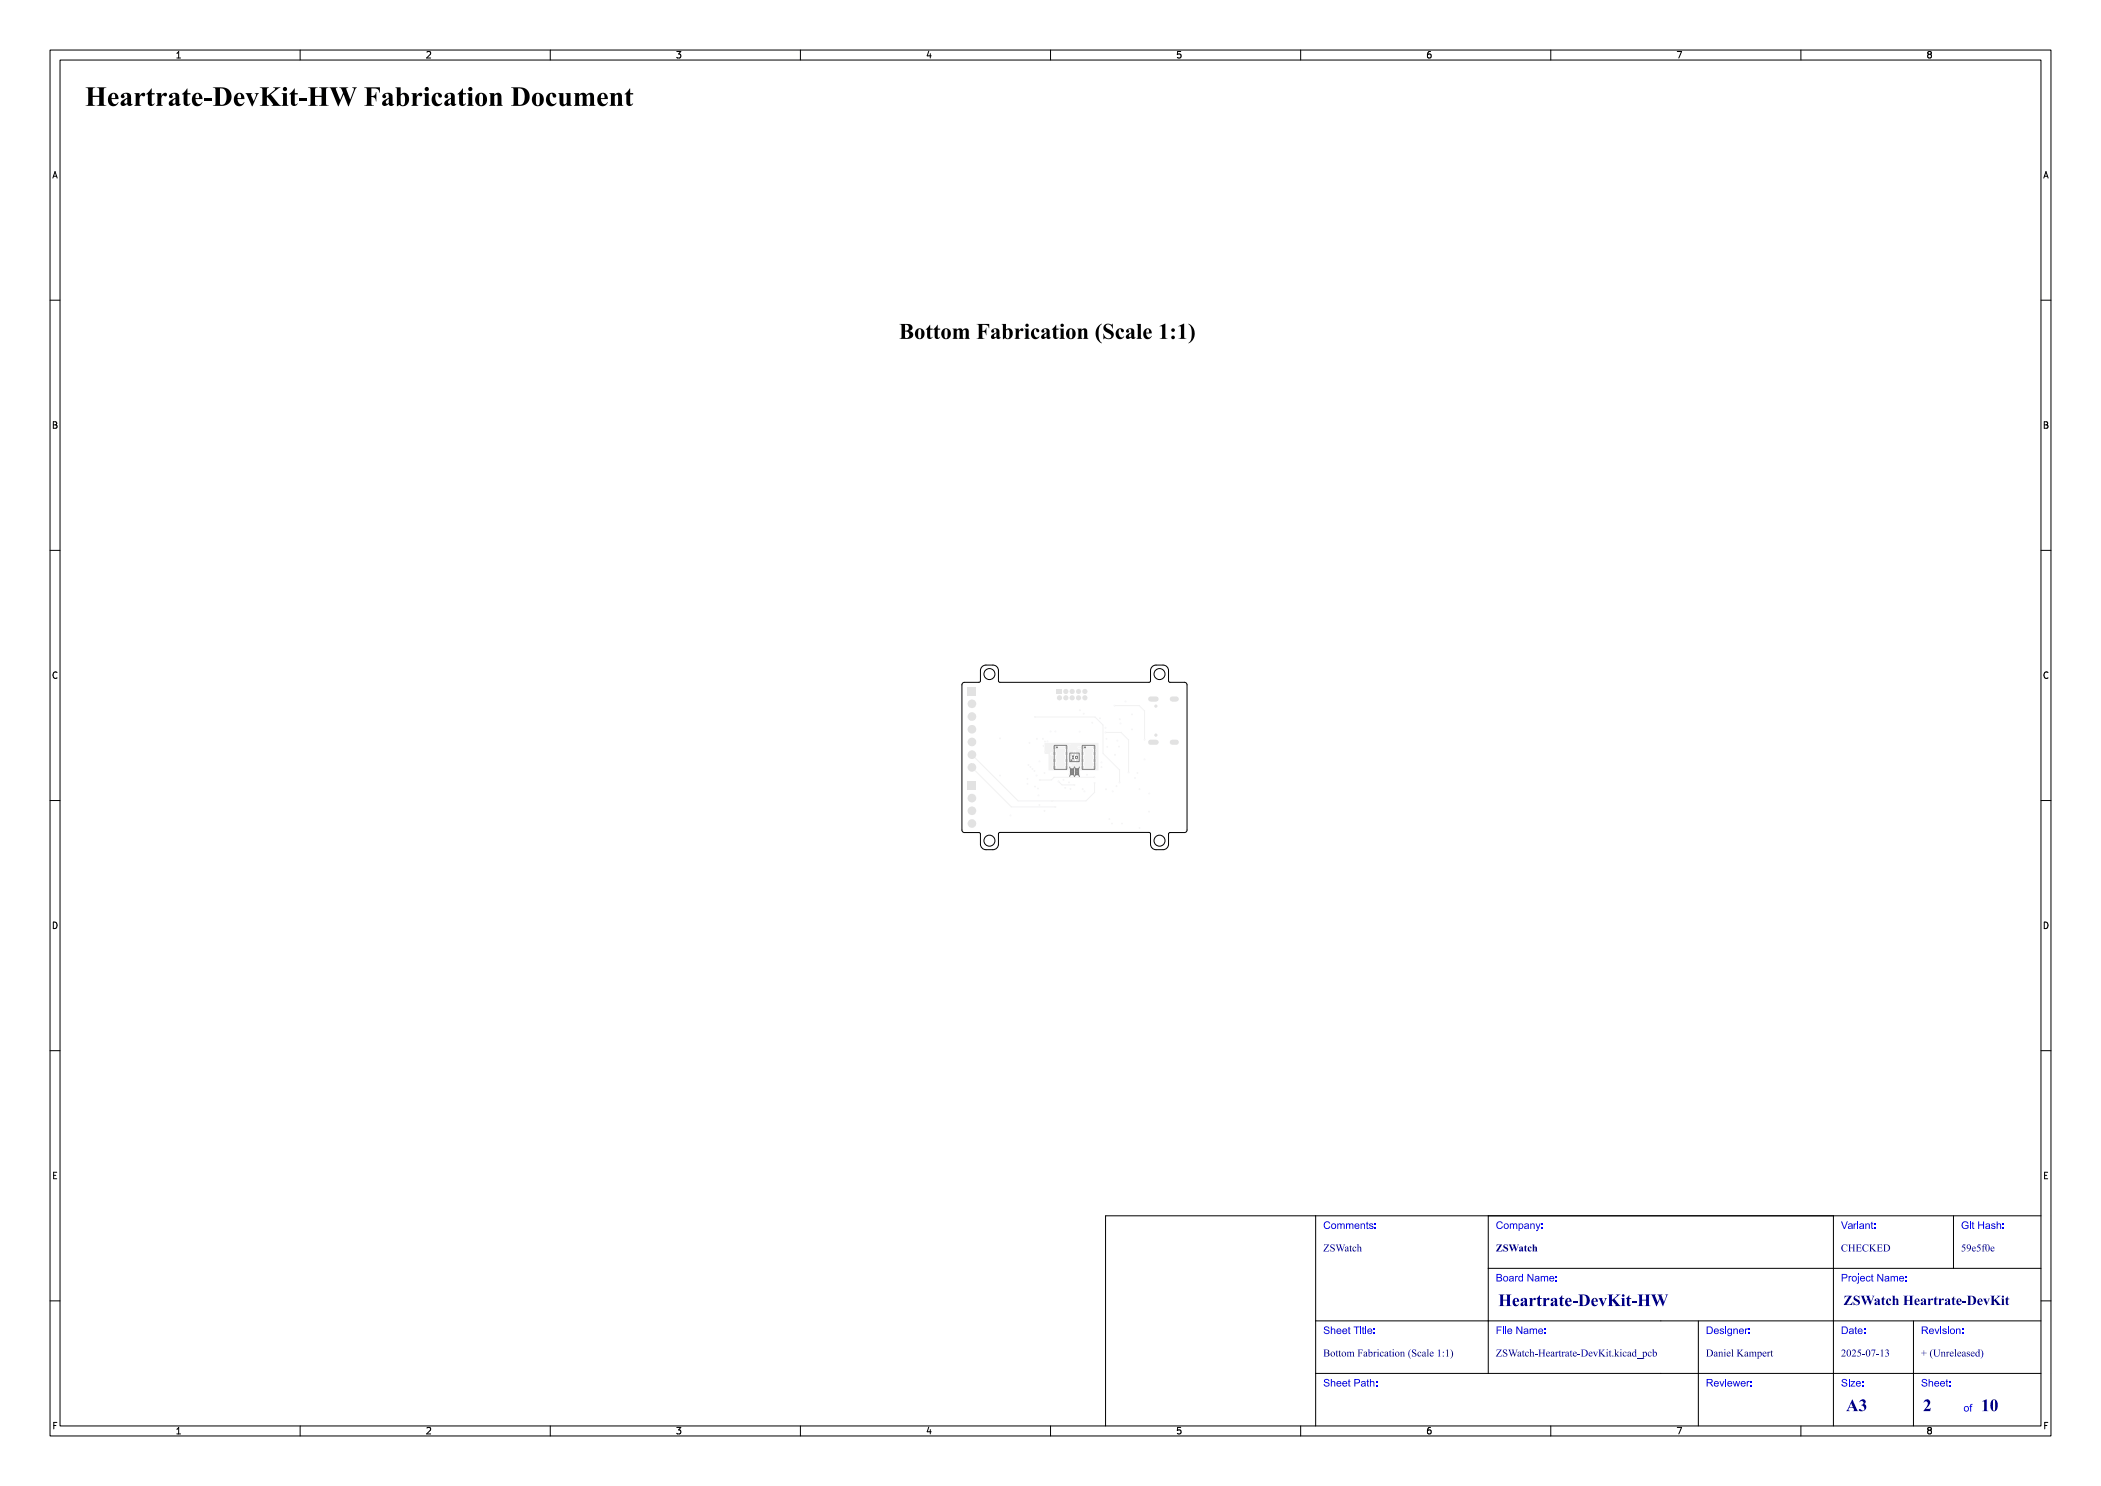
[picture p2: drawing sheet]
<svg xmlns="http://www.w3.org/2000/svg" width="420mm" height="297mm" viewBox="0 0 420 297" stroke-linecap="round" stroke-linejoin="round" font-family="sans-serif">
<defs><g id="words">
<text font-size="5.3" fill="#fff" x="17" y="21.5">Heartrate-DevKit-HW Fabrication Document</text>
<text font-size="4.3" fill="#fff" x="170.5" y="68">Bottom Fabrication (Scale 1:1)</text>
<g font-size="3.3" fill="#fff">
<text x="299.5" y="261.2">Heartrate-DevKit-HW</text>
<text x="369" y="282.2">A3</text>
<text x="384.4" y="282.3">2</text>
<text x="396" y="282.3">10</text>
</g>
<text font-size="2.7" fill="#fff" x="368.5" y="261">ZSWatch Heartrate-DevKit</text>
<g font-size="2" fill="#fff">
<text x="264.5" y="245.8">Comments:</text>
<text x="299" y="245.8">Company:</text>
<text x="368" y="245.8">Variant:</text>
<text x="392" y="245.8">Git Hash:</text>
<text x="264.5" y="250.2">ZSWatch</text>
<text x="299" y="250.2">ZSWatch</text>
<text x="368" y="250.2">CHECKED</text>
<text x="392" y="250.2">59e5f0e</text>
<text x="299" y="256.2">Board Name:</text>
<text x="368" y="256.2">Project Name:</text>
<text x="264.5" y="266.8">Sheet Title:</text>
<text x="299" y="266.8">File Name:</text>
<text x="341" y="266.8">Designer:</text>
<text x="368" y="266.8">Date:</text>
<text x="384" y="266.8">Revision:</text>
<text x="264.5" y="271.2">Bottom Fabrication (Scale 1:1)</text>
<text x="299" y="271.2">ZSWatch-Heartrate-DevKit.kicad_pcb Daniel Kampert</text>
<text x="368" y="271.2">2025-07-13</text>
<text x="384" y="271.2">+ (Unreleased)</text>
<text x="264.5" y="277.3">Sheet Path:</text>
<text x="341" y="277.2">Reviewer:</text>
<text x="368" y="277.3">Size:</text>
<text x="384" y="277.2">Sheet:</text>
<text x="392.5" y="282.3">of</text>
</g>
<g font-size="1.7" fill="#fff">
<text x="35" y="11.6">1</text>
<text x="85" y="11.6">2</text>
<text x="135" y="11.6">3</text>
<text x="185" y="11.6">4</text>
<text x="235" y="11.6">5</text>
<text x="285" y="11.6">6</text>
<text x="335" y="11.6">7</text>
<text x="385" y="11.6">8</text>
<text x="10.5" y="35.6">A</text>
<text x="408.5" y="35.6">A</text>
<text x="10.5" y="85.6">B</text>
<text x="408.5" y="85.6">B</text>
<text x="10.5" y="135.7">C</text>
<text x="408.5" y="135.7">C</text>
<text x="10.5" y="185.6">D</text>
<text x="408.5" y="185.6">D</text>
<text x="10.5" y="235.7">E</text>
<text x="408.5" y="235.7">E</text>
<text x="10.5" y="285.6">F</text>
<text x="35" y="286.7">1</text>
<text x="85" y="286.7">2</text>
<text x="135" y="286.7">3</text>
<text x="185" y="286.7">4</text>
<text x="235" y="286.7">5</text>
<text x="285" y="286.7">6</text>
<text x="335" y="286.7">7</text>
<text x="385" y="286.7">8</text>
<text x="408.5" y="285.6">F</text>
</g>
</g></defs>
<g fill="none" stroke="#000" stroke-width=".2">
<path d="M192.5 136.4l3.3-.1 .2-.2v-2.1a1.1 1.1 0 0 1 1.1-1.1h1.4a1.1 1.1 0 0 1 1.1 1.1v2.1l.3 .3h29.8l.3-.3v-2.1a1.1 1.1 0 0 1 1.1-1.1h1.4a1.1 1.1 0 0 1 1.1 1.1v2.1l.1 .2 3.1 .1h.2l.3 .5v29l-.1 .3-.4 .2h-3.1l-.1 .3v2a1.1 1.1 0 0 1-1.1 1.1h-1.4a1.1 1.1 0 0 1-1.1-1.1v-2l-.3-.3h-29.8l-.3 .3v2a1.1 1.1 0 0 1-1.1 1.1h-1.4a1.1 1.1 0 0 1-1.1-1.1v-2l-.2-.3h-3l-.4-.2-.1-.3v-29z"/>
<circle cx="197.8" cy="134.7" r="1.1"/>
<circle cx="231.8" cy="134.7" r="1.1"/>
<circle cx="197.8" cy="168" r="1.1"/>
<circle cx="231.8" cy="168" r="1.1"/>
</g>
<path d="M230 139.7h1.1M234.3 139.7h.8M230 148.4h1.1M234.3 148.4h.8" fill="none" stroke="#f2f2f2" stroke-width="1"/>
<g fill="#f2f2f2">
<path d="M193.4 137.3h1.7v1.7h-1.7z" fill-rule="evenodd"/>
<path d="M193.4 156.1h1.7v1.7h-1.7z" fill-rule="evenodd"/>
<path d="M211.3 137.7h1v1h-1z" fill-rule="evenodd"/>
<path d="M216.1 149.1h.6v.5h-.6z" fill-rule="evenodd"/>
<path d="M218.5 149.1h.6v.5h-.6z" fill-rule="evenodd"/>
<path d="M216.1 150.4h.6v.6h-.6z" fill-rule="evenodd"/>
<path d="M218.5 150.4h.6v.6h-.6z" fill-rule="evenodd"/>
<path d="M216.1 151.8h.6v.5h-.6z" fill-rule="evenodd"/>
<path d="M218.5 151.8h.6v.5h-.6z" fill-rule="evenodd"/>
<path d="M216.1 153.1h.6v.5h-.6z" fill-rule="evenodd"/>
<path d="M218.5 153.1h.6v.5h-.6z" fill-rule="evenodd"/>
<path d="M215 153.5h.6v.5h-.6z" fill-rule="evenodd"/>
<path d="M215 154.5h.6v.5h-.6z" fill-rule="evenodd"/>
<path d="M214 153.5h.6v.5h-.6z" fill-rule="evenodd"/>
<path d="M214 154.5h.6v.5h-.6z" fill-rule="evenodd"/>
<path d="M213.9 151.7h.4v.5h-.4z" fill-rule="evenodd"/>
<path d="M213.9 150.6h.4v.4h-.4z" fill-rule="evenodd"/>
<path d="M214.6 151.7h.4v.5h-.4z" fill-rule="evenodd"/>
<path d="M214.6 150.6h.4v.4h-.4z" fill-rule="evenodd"/>
<path d="M215.2 151.7h.4v.5h-.4z" fill-rule="evenodd"/>
<path d="M215.2 150.6h.4v.4h-.4z" fill-rule="evenodd"/>
<path d="M210.5 149.1h.6v.5h-.6z" fill-rule="evenodd"/>
<path d="M212.9 149.1h.6v.5h-.6z" fill-rule="evenodd"/>
<path d="M210.5 150.4h.6v.6h-.6z" fill-rule="evenodd"/>
<path d="M212.9 150.4h.6v.6h-.6z" fill-rule="evenodd"/>
<path d="M210.5 151.8h.6v.5h-.6z" fill-rule="evenodd"/>
<path d="M212.9 151.8h.6v.5h-.6z" fill-rule="evenodd"/>
<path d="M210.5 153.1h.6v.5h-.6z" fill-rule="evenodd"/>
<path d="M212.9 153.1h.6v.5h-.6z" fill-rule="evenodd"/>
</g>
<g fill="#f2f2f2">
<circle cx="194.3" cy="140.7" r=".85"/>
<circle cx="194.3" cy="143.2" r=".85"/>
<circle cx="194.3" cy="145.8" r=".85"/>
<circle cx="194.3" cy="148.3" r=".85"/>
<circle cx="194.3" cy="150.8" r=".85"/>
<circle cx="194.3" cy="153.4" r=".85"/>
<circle cx="194.3" cy="159.5" r=".85"/>
<circle cx="194.3" cy="162.1" r=".85"/>
<circle cx="194.3" cy="164.6" r=".85"/>
<circle cx="211.8" cy="139.5" r=".5"/>
<circle cx="213.1" cy="138.2" r=".5"/>
<circle cx="213.1" cy="139.5" r=".5"/>
<circle cx="214.3" cy="138.2" r=".5"/>
<circle cx="214.3" cy="139.5" r=".5"/>
<circle cx="215.6" cy="138.2" r=".5"/>
<circle cx="215.6" cy="139.5" r=".5"/>
<circle cx="216.9" cy="138.2" r=".5"/>
<circle cx="216.9" cy="139.5" r=".5"/>
<circle cx="213.7" cy="154.7" r=".17"/>
<circle cx="229.7" cy="158.6" r=".18"/>
<circle cx="223.4" cy="148" r=".17"/>
<circle cx="221.3" cy="149.3" r=".17"/>
<circle cx="217.3" cy="154.9" r=".18"/>
<circle cx="221.8" cy="163.7" r=".17"/>
<circle cx="226.3" cy="145.8" r=".17"/>
<circle cx="199.9" cy="155" r=".17"/>
<circle cx="225" cy="140.2" r=".18"/>
<circle cx="220.2" cy="152.4" r=".17"/>
<circle cx="199.9" cy="147.6" r=".17"/>
<circle cx="223.7" cy="149.2" r=".17"/>
<circle cx="211" cy="146.2" r=".18"/>
<circle cx="214" cy="157.7" r=".17"/>
<circle cx="215.8" cy="154.8" r=".17"/>
<circle cx="205.4" cy="155.6" r=".17"/>
<circle cx="224" cy="144.6" r=".17"/>
<circle cx="216.6" cy="142.7" r=".17"/>
<circle cx="229.7" cy="162.2" r=".17"/>
<circle cx="219.9" cy="143.6" r=".18"/>
<circle cx="215.8" cy="146.2" r=".18"/>
<circle cx="226.3" cy="142.8" r=".18"/>
<circle cx="205.8" cy="148.5" r=".17"/>
<circle cx="223.8" cy="143.8" r=".18"/>
<circle cx="207.8" cy="160.9" r=".18"/>
<circle cx="224.3" cy="164.6" r=".17"/>
<circle cx="221" cy="145.5" r=".18"/>
<circle cx="218.3" cy="144.5" r=".17"/>
<circle cx="207.5" cy="157.6" r=".17"/>
<circle cx="207.8" cy="152.2" r=".17"/>
<circle cx="223.2" cy="157.1" r=".17"/>
<circle cx="207.6" cy="159" r=".18"/>
<circle cx="228.8" cy="151.8" r=".17"/>
<circle cx="205.4" cy="156.7" r=".17"/>
<circle cx="212.9" cy="157.5" r=".18"/>
<circle cx="207.2" cy="155" r=".17"/>
<circle cx="220.2" cy="153.3" r=".17"/>
<circle cx="215.9" cy="142" r=".18"/>
<circle cx="221.2" cy="147.7" r=".18"/>
<circle cx="202" cy="163" r=".17"/>
<circle cx="206.9" cy="157.2" r=".17"/>
<circle cx="222.3" cy="164.6" r=".17"/>
<circle cx="210" cy="146.2" r=".17"/>
<circle cx="213.9" cy="148.8" r=".17"/>
<circle cx="209" cy="150.3" r=".17"/>
<circle cx="213.9" cy="150" r=".17"/>
<circle cx="222.9" cy="150.9" r=".18"/>
<circle cx="214.5" cy="151.4" r=".17"/>
<circle cx="215.7" cy="151.4" r=".17"/>
<circle cx="207.3" cy="147.7" r=".18"/>
<circle cx="222.8" cy="141" r=".17"/>
<circle cx="228.8" cy="147.8" r=".17"/>
<circle cx="218.8" cy="155.4" r=".18"/>
<circle cx="207.8" cy="155.9" r=".18"/>
<circle cx="216.8" cy="158.2" r=".17"/>
<circle cx="222.4" cy="158.2" r=".17"/>
<circle cx="216.4" cy="157.7" r=".18"/>
<circle cx="221.1" cy="157.7" r=".17"/>
<circle cx="208.8" cy="162.1" r=".17"/>
<circle cx="211" cy="161.3" r=".17"/>
<circle cx="221" cy="146.4" r=".17"/>
<circle cx="225.6" cy="154.4" r=".17"/>
<circle cx="226.9" cy="155.5" r=".18"/>
<circle cx="227.4" cy="154.5" r=".17"/>
<circle cx="227.8" cy="157.7" r=".18"/>
<circle cx="227.8" cy="165.5" r=".18"/>
<circle cx="210.2" cy="150.7" r=".18"/>
<circle cx="215.7" cy="149.4" r=".17"/>
<circle cx="214.8" cy="156.9" r=".18"/>
<circle cx="211.6" cy="156.2" r=".17"/>
<circle cx="205.6" cy="152.9" r=".18"/>
<circle cx="212.6" cy="155.9" r=".17"/>
<circle cx="206.4" cy="153.7" r=".17"/>
<circle cx="206.8" cy="154.1" r=".17"/>
<circle cx="218.8" cy="156.5" r=".18"/>
<circle cx="210.4" cy="160.1" r=".18"/>
<circle cx="208.8" cy="154.5" r=".17"/>
<circle cx="208.6" cy="149.1" r=".18"/>
<circle cx="206" cy="153.3" r=".18"/>
<circle cx="213.7" cy="156.4" r=".18"/>
<circle cx="208.5" cy="147.7" r=".18"/>
<circle cx="214.8" cy="150.3" r=".18"/>
<circle cx="214.8" cy="152.4" r=".18"/>
<circle cx="209.4" cy="148.2" r=".18"/>
<circle cx="214" cy="152.8" r=".18"/>
<circle cx="208.9" cy="148.2" r=".17"/>
<circle cx="206.9" cy="143.3" r=".17"/>
<circle cx="223.8" cy="156.4" r=".18"/>
</g>
<g fill="none" stroke="#f2f2f2" stroke-width=".2">
<path d="M194.3 153.4l7.9 7.9h8.8M194.3 150.8l9.2 9.3h13.6l1.7-1.7v-1.9M206.9 143.3h12l1.6 1.6v5.7l3.3 3.3v2.5M210.2 150.7h.6M211.6 156.2l.7 .7h2.5M213.2 152.1v-2.7h-2.4v4M213.7 154.7h.6M214.1 150.8v.2l.4 .4M214.1 151.9v.7l-.1 .2M214.8 150.3v.5M214.8 151.9v.5M215.3 154.7l.5 .1"/>
<path d="M215.7 151.4l-.3 .2v.3M215.7 149.4h3.1v2.7M216.4 149.4v4M218.8 155.4h-8.1l-.5 .5h-2.4M221 146.4h3.1l1.5 1.5v6.5M222.8 141h4.9l1.1 1.1v5.7M223.8 156.4h.1"/>
</g>
<g fill="#f2f2f2">
<path d="M209.7 148.5h9.9v.6l-1.1-.1-.2 .2h-1.4l-.2-.2h-.6l-.2 .2-3-.2-.2 .2h-1.4l-.2-.2h-.6l-.1 .7 .2 .1v.4l-.2 .2a.35 .35 0 0 0-.5 .3 .35 .35 0 0 0 .5 .3l.2 .2v.4l-.2 .2v.6l.2 .1v.4l-.2 .2v.6l.7 .1 .1-.7-.2-.2v-.4l.2-.1v-.6l-.2-.2v-.4l.2-.2v-.6l-.2-.2v-.4l.3-.2h1.4l.3 .2-.2 1.2 .2 .2v.4l-.2 .1v.7l.7 .1 .1-.7-.2-.2v-.4l.2-.2v-.6l-.2-.2v-.4l.2-.1v-.6h2a.33 .33 0 0 0-.1 .5 .33 .33 0 0 0 .5 0l.2 .2v.4l-.2 .2v.6l.2 .1v.2h-.2l-.2-.2-.1-.6h-.6a.32 .32 0 0 0-.2-.5 .32 .32 0 0 0-.4 .3v.2l-.7 .1v.4l.4 .6-.4 .1 .1 .7-.2 .3 .1 .3h-.9l.3 .3 .3-.3h.3a.35 .35 0 0 0 .4 0 .35 .35 0 0 0 .1-.3l.1-.4a.36 .36 0 0 0 .4 .4 .36 .36 0 0 0 .3-.4l.6-.1 .1-.5 .2-.4h.2v.3l-.2 .2v.6l.2 .1v.4l-.2 .2h-2.4l-.5 .3-.3-.3v.6l.3-.3 .5 .3v-.6h2.4v.5l-.6-.3v.4h-.2v-.4h-.1l-.3 .3-.4-.2v.3h-.2v-.3h-.1l-.2 .3 2.1-.1 .1 .2h-2.6l-.3-.3-.3 .3 3.9-.1v-.6l-.2-.2v-.4l.2-.1v-.6l-.2-.2v-.4l.2-.2v-.6l-.2-.2v-.4l.3-.2h1.4l.3 .2v.4l-.2 .2v.6l.2 .2v.4l-.2 .2v.6l.7 .1 .1-.7-.2-.2v-.4l.2-.2v-.6l-.2-.2v-.4l.2-.1v-.6h.4v3.9h-1.1l.3 .3 .3-.3h.5v.1h-.4l-.3 .3-.5-.3v.6l.3-.3 .5 .3v-.6h.4v.7h-.5l-.3-.3-.3 .3h1.1v.2h-3.8l-.1-.2h-.9h-.9l-.1 .2h-4.1z" fill-rule="evenodd"/>
<path d="M208.8 148.5h.9v2.2l-.9-.1z" fill-rule="evenodd"/>
</g>
<g fill="#fff">
<circle cx="213.7" cy="154.7" r=".08"/>
<circle cx="229.7" cy="158.6" r=".08"/>
<circle cx="223.4" cy="148" r=".08"/>
<circle cx="221.3" cy="149.3" r=".08"/>
<circle cx="217.3" cy="154.9" r=".07"/>
<circle cx="221.8" cy="163.7" r=".07"/>
<circle cx="226.3" cy="145.8" r=".07"/>
<circle cx="199.9" cy="155" r=".08"/>
<circle cx="225" cy="140.2" r=".07"/>
<circle cx="220.2" cy="152.4" r=".08"/>
<circle cx="199.9" cy="147.6" r=".08"/>
<circle cx="223.7" cy="149.2" r=".07"/>
<circle cx="211" cy="146.2" r=".08"/>
<circle cx="214" cy="157.7" r=".08"/>
<circle cx="215.8" cy="154.8" r=".07"/>
<circle cx="205.4" cy="155.6" r=".08"/>
<circle cx="224" cy="144.6" r=".07"/>
<circle cx="216.6" cy="142.6" r=".08"/>
<circle cx="229.7" cy="162.2" r=".08"/>
<circle cx="219.9" cy="143.6" r=".07"/>
<circle cx="215.8" cy="146.2" r=".07"/>
<circle cx="226.3" cy="142.8" r=".07"/>
<circle cx="205.8" cy="148.5" r=".07"/>
<circle cx="223.8" cy="143.7" r=".07"/>
<circle cx="207.8" cy="160.9" r=".07"/>
<circle cx="224.3" cy="164.6" r=".08"/>
<circle cx="221" cy="145.5" r=".07"/>
<circle cx="218.3" cy="144.4" r=".07"/>
<circle cx="207.5" cy="157.6" r=".08"/>
<circle cx="207.8" cy="152.2" r=".08"/>
<circle cx="223.2" cy="157.1" r=".08"/>
<circle cx="207.6" cy="159" r=".07"/>
<circle cx="228.8" cy="151.8" r=".08"/>
<circle cx="205.4" cy="156.7" r=".08"/>
<circle cx="212.9" cy="157.5" r=".08"/>
<circle cx="207.2" cy="155" r=".07"/>
<circle cx="220.2" cy="153.3" r=".08"/>
<circle cx="215.9" cy="141.9" r=".07"/>
<circle cx="221.2" cy="147.7" r=".07"/>
<circle cx="202" cy="163" r=".07"/>
<circle cx="206.9" cy="157.2" r=".08"/>
<circle cx="222.3" cy="164.6" r=".08"/>
<circle cx="210" cy="146.2" r=".08"/>
<circle cx="213.9" cy="148.8" r=".08"/>
<circle cx="209" cy="150.3" r=".07"/>
<circle cx="213.9" cy="150" r=".08"/>
<circle cx="222.9" cy="150.9" r=".08"/>
<circle cx="214.5" cy="151.4" r=".08"/>
<circle cx="215.7" cy="151.4" r=".08"/>
<circle cx="207.3" cy="147.7" r=".08"/>
<circle cx="222.8" cy="141" r=".08"/>
<circle cx="228.8" cy="147.8" r=".08"/>
<circle cx="218.8" cy="155.4" r=".08"/>
<circle cx="207.8" cy="155.9" r=".07"/>
<circle cx="216.8" cy="158.2" r=".08"/>
<circle cx="222.4" cy="158.2" r=".07"/>
<circle cx="216.4" cy="157.7" r=".07"/>
<circle cx="221.1" cy="157.7" r=".07"/>
<circle cx="208.8" cy="162.1" r=".07"/>
<circle cx="211" cy="161.3" r=".07"/>
<circle cx="221" cy="146.4" r=".07"/>
<circle cx="225.6" cy="154.4" r=".07"/>
<circle cx="226.9" cy="155.5" r=".08"/>
<circle cx="227.4" cy="154.5" r=".07"/>
<circle cx="227.8" cy="157.7" r=".07"/>
<circle cx="227.8" cy="165.5" r=".08"/>
<circle cx="210.2" cy="150.7" r=".08"/>
<circle cx="215.7" cy="149.4" r=".07"/>
<circle cx="214.8" cy="156.9" r=".07"/>
<circle cx="211.6" cy="156.2" r=".07"/>
<circle cx="205.6" cy="152.9" r=".07"/>
<circle cx="212.6" cy="155.9" r=".08"/>
<circle cx="206.4" cy="153.7" r=".08"/>
<circle cx="206.8" cy="154.1" r=".08"/>
<circle cx="218.8" cy="156.5" r=".08"/>
<circle cx="210.4" cy="160.1" r=".07"/>
<circle cx="208.8" cy="154.5" r=".07"/>
<circle cx="208.6" cy="149.1" r=".08"/>
<circle cx="206" cy="153.3" r=".07"/>
<circle cx="213.7" cy="156.4" r=".08"/>
<circle cx="208.5" cy="147.7" r=".07"/>
<circle cx="214.8" cy="150.3" r=".07"/>
<circle cx="214.8" cy="152.4" r=".07"/>
<circle cx="209.4" cy="148.2" r=".07"/>
<circle cx="214" cy="152.8" r=".08"/>
<circle cx="208.9" cy="148.2" r=".07"/>
<circle cx="206.9" cy="143.3" r=".07"/>
<circle cx="223.8" cy="156.4" r=".07"/>
<circle cx="231.1" cy="141.1" r=".33"/>
<circle cx="231.1" cy="146.9" r=".33"/>
</g>
<path d="M230 139.7h1.1M234.3 139.7h.8M230 148.4h1.1M234.3 148.4h.8" fill="none" stroke="#fff" stroke-width=".6"/>
<g fill="#fff">
<circle cx="194.3" cy="138.1" r=".5"/>
<circle cx="194.3" cy="140.7" r=".5"/>
<circle cx="194.3" cy="143.2" r=".5"/>
<circle cx="194.3" cy="145.8" r=".5"/>
<circle cx="194.3" cy="148.3" r=".5"/>
<circle cx="194.3" cy="150.8" r=".5"/>
<circle cx="194.3" cy="153.4" r=".5"/>
<circle cx="194.3" cy="157" r=".5"/>
<circle cx="194.3" cy="159.5" r=".5"/>
<circle cx="194.3" cy="162.1" r=".5"/>
<circle cx="194.3" cy="164.6" r=".5"/>
<circle cx="211.8" cy="138.2" r=".32"/>
<circle cx="211.8" cy="139.5" r=".33"/>
<circle cx="213.1" cy="138.2" r=".32"/>
<circle cx="213.1" cy="139.5" r=".32"/>
<circle cx="214.3" cy="138.2" r=".32"/>
<circle cx="214.3" cy="139.5" r=".33"/>
<circle cx="215.6" cy="138.2" r=".32"/>
<circle cx="215.6" cy="139.5" r=".32"/>
<circle cx="216.9" cy="138.2" r=".32"/>
<circle cx="216.9" cy="139.5" r=".33"/>
</g>
<g fill="#e2e2e2">
<circle cx="231.1" cy="141.1" r=".33"/>
<circle cx="231.1" cy="146.9" r=".33"/>
</g>
<path d="M230 139.7h1.1M234.3 139.7h.8M230 148.4h1.1M234.3 148.4h.8" fill="none" stroke="#e2e2e2" stroke-width="1"/>
<g fill="#e2e2e2">
<path d="M193.4 137.3h1.7v1.7h-1.7z" fill-rule="evenodd"/>
<path d="M193.4 156.1h1.7v1.7h-1.7z" fill-rule="evenodd"/>
<path d="M211.3 137.7h1v1h-1z" fill-rule="evenodd"/>
<path d="M216.1 149.1h.6v.5h-.6z" fill-rule="evenodd"/>
<path d="M218.5 149.1h.6v.5h-.6z" fill-rule="evenodd"/>
<path d="M216.1 150.4h.6v.6h-.6z" fill-rule="evenodd"/>
<path d="M218.5 150.4h.6v.6h-.6z" fill-rule="evenodd"/>
<path d="M216.1 151.8h.6v.5h-.6z" fill-rule="evenodd"/>
<path d="M218.5 151.8h.6v.5h-.6z" fill-rule="evenodd"/>
<path d="M216.1 153.1h.6v.5h-.6z" fill-rule="evenodd"/>
<path d="M218.5 153.1h.6v.5h-.6z" fill-rule="evenodd"/>
<path d="M215 153.5h.6v.5h-.6z" fill-rule="evenodd"/>
<path d="M215 154.5h.6v.5h-.6z" fill-rule="evenodd"/>
<path d="M214 153.5h.6v.5h-.6z" fill-rule="evenodd"/>
<path d="M214 154.5h.6v.5h-.6z" fill-rule="evenodd"/>
<path d="M213.9 151.7h.4v.5h-.4z" fill-rule="evenodd"/>
<path d="M213.9 150.6h.4v.4h-.4z" fill-rule="evenodd"/>
<path d="M214.6 151.7h.4v.5h-.4z" fill-rule="evenodd"/>
<path d="M214.6 150.6h.4v.4h-.4z" fill-rule="evenodd"/>
<path d="M215.2 151.7h.4v.5h-.4z" fill-rule="evenodd"/>
<path d="M215.2 150.6h.4v.4h-.4z" fill-rule="evenodd"/>
<path d="M210.5 149.1h.6v.5h-.6z" fill-rule="evenodd"/>
<path d="M212.9 149.1h.6v.5h-.6z" fill-rule="evenodd"/>
<path d="M210.5 150.4h.6v.6h-.6z" fill-rule="evenodd"/>
<path d="M212.9 150.4h.6v.6h-.6z" fill-rule="evenodd"/>
<path d="M210.5 151.8h.6v.5h-.6z" fill-rule="evenodd"/>
<path d="M212.9 151.8h.6v.5h-.6z" fill-rule="evenodd"/>
<path d="M210.5 153.1h.6v.5h-.6z" fill-rule="evenodd"/>
<path d="M212.9 153.1h.6v.5h-.6z" fill-rule="evenodd"/>
<path d="M216.1 149.1h.6v.5h-.6z" fill-rule="evenodd"/>
<path d="M218.5 149.1h.6v.5h-.6z" fill-rule="evenodd"/>
<path d="M216.1 150.4h.6v.6h-.6z" fill-rule="evenodd"/>
<path d="M218.5 150.4h.6v.6h-.6z" fill-rule="evenodd"/>
<path d="M216.1 151.8h.6v.5h-.6z" fill-rule="evenodd"/>
<path d="M218.5 151.8h.6v.5h-.6z" fill-rule="evenodd"/>
<path d="M216.1 153.1h.6v.5h-.6z" fill-rule="evenodd"/>
<path d="M218.5 153.1h.6v.5h-.6z" fill-rule="evenodd"/>
<path d="M214 151.8h.3v.3h-.3z" fill-rule="evenodd"/>
<path d="M214 150.6h.3v.4h-.3z" fill-rule="evenodd"/>
<path d="M214.6 151.8h.3v.3h-.3z" fill-rule="evenodd"/>
<path d="M214.6 150.6h.3v.4h-.3z" fill-rule="evenodd"/>
<path d="M215.3 151.8h.3v.3h-.3z" fill-rule="evenodd"/>
<path d="M215.3 150.6h.3v.4h-.3z" fill-rule="evenodd"/>
<path d="M210.5 149.1h.6v.5h-.6z" fill-rule="evenodd"/>
<path d="M212.9 149.1h.6v.5h-.6z" fill-rule="evenodd"/>
<path d="M210.5 150.4h.6v.6h-.6z" fill-rule="evenodd"/>
<path d="M212.9 150.4h.6v.6h-.6z" fill-rule="evenodd"/>
<path d="M210.5 151.8h.6v.5h-.6z" fill-rule="evenodd"/>
<path d="M212.9 151.8h.6v.5h-.6z" fill-rule="evenodd"/>
<path d="M210.5 153.1h.6v.5h-.6z" fill-rule="evenodd"/>
<path d="M212.9 153.1h.6v.5h-.6z" fill-rule="evenodd"/>
</g>
<g fill="#e2e2e2">
<circle cx="194.3" cy="140.7" r=".85"/>
<circle cx="194.3" cy="143.2" r=".85"/>
<circle cx="194.3" cy="145.8" r=".85"/>
<circle cx="194.3" cy="148.3" r=".85"/>
<circle cx="194.3" cy="150.8" r=".85"/>
<circle cx="194.3" cy="153.4" r=".85"/>
<circle cx="194.3" cy="159.5" r=".85"/>
<circle cx="194.3" cy="162.1" r=".85"/>
<circle cx="194.3" cy="164.6" r=".85"/>
<circle cx="211.8" cy="139.5" r=".5"/>
<circle cx="213.1" cy="138.2" r=".5"/>
<circle cx="213.1" cy="139.5" r=".5"/>
<circle cx="214.3" cy="138.2" r=".5"/>
<circle cx="214.3" cy="139.5" r=".5"/>
<circle cx="215.6" cy="138.2" r=".5"/>
<circle cx="215.6" cy="139.5" r=".5"/>
<circle cx="216.9" cy="138.2" r=".5"/>
<circle cx="216.9" cy="139.5" r=".5"/>
</g>
<path d="M213.9 154.1v.3M214.6 154.1v.3M214.9 154.1v.3M215.7 154.1v.3" fill="none" stroke="#dbdbdb" stroke-width=".2"/>
<g fill="none" stroke="#818181" stroke-width=".2">
<path d="M210.7 149h2.5v4.8h-2.5zM213.8 153.3l1 1.9M213.8 150.5h1.9v1.7h-1.9zM214 154.7h.6zM214 153.7h.6zM214 153.7v1.1zM214.4 151.1h.2v.2h-.2zM214.4 151.5h.2v.2h-.2zM214.5 153.7v1.1zM214.8 153.3l-1 1.9M214.8 153.3l1 1.9M215 154.7l.6 .1z"/>
<path d="M215 153.7h.6zM215 153.7v1.1zM215 151.2h.4v.4h-.4zM215.5 153.7l.1 1.1zM215.8 153.3l-1 1.9M216.3 149h2.5v4.8h-2.5z"/>
<circle cx="211.3" cy="149.4" r=".1"/>
<circle cx="214.2" cy="152" r=".1"/>
<circle cx="216.9" cy="149.4" r=".1"/>
</g>
<g fill="none" stroke="#000" stroke-width=".2">
<path d="M10 10h400v277h-400zM12 12h396v273h-396zM35.3 11.6h.8M35.3 10.7l.4-.4v1.3M60 10v2M85.3 10.4l.5-.1 .3 .4-.8 .9h.8M110 10v2M135.3 10.3h.8l-.4 .5 .3 .1v.6l-.2 .1-.5-.1M160 10v2M185.7 10.2l-.4 1h.9M186 10.7v.9M210 10v2"/>
<path d="M236 10.3h-.6l-.1 .6 .2-.1 .5 .1 .1 .1-.1 .5-.2 .1-.5-.1M260 10v2M286 10.3l-.4 .1-.2 .2-.1 .7 .3 .3 .4-.1 .1-.5-.1-.1-.4-.1-.3 .2M310 10v2M335.3 10.3h.9l-.6 1.3M360 10v2M385.6 10.9l-.3 .2 .1 .4 .2 .1 .4-.1 .1-.2-.1-.3-.2-.1M385.6 10.9l-.3-.3 .3-.3h.2l.3 .2-.3 .4M385.6 10.9h.2M10.6 35.6l.4-1.3 .4 1.3M10.7 35.2h.6M408.6 35.6l.4-1.3 .4 1.3"/>
<path d="M408.7 35.2h.6M10 60h2M408 60h2M10.7 84.3h.4l.2 .2-.2 .4 .2 .1 .1 .3-.2 .3h-.5zM10.7 84.9h.4M408.6 84.3h.5l.2 .2-.2 .4 .2 .1 .1 .3-.3 .3h-.5zM408.6 84.9h.5M10 110h2M408 110h2M11.4 134.4a.62 .62 0 0 0-.9 .5 .62 .62 0 0 0 .7 .7l.2-.1M409.4 134.4a.62 .62 0 0 0-.9 .5 .62 .62 0 0 0 .6 .7l.3-.1M10 160h2"/>
<path d="M408 160h2M10.7 184.3a.66 .66 0 0 1 .7 .6 .66 .66 0 0 1-.7 .7zM408.6 184.3a.66 .66 0 0 1 .8 .6 .66 .66 0 0 1-.8 .7zM10 210h2M408 210h2M10.7 234.9h.5M11.3 234.3h-.6v1.3h.6M408.7 234.9h.4M409.3 234.3h-.6v1.3h.6M10 260h2M408 260h2M10.8 284.9h.4"/>
<path d="M11.4 284.3h-.6v1.3M35.3 285.7l.4-.4v1.3M35.3 286.6h.8M60 285v2M85.3 285.4l.5-.1 .3 .4-.8 .9h.8M110 285v2M135.3 285.3h.8l-.4 .5 .3 .1v.6l-.2 .1-.5-.1M160 285v2M185.7 285.2l-.4 1h.9M186 285.7v.9M210 285v2M236 285.3h-.6l-.1 .6 .2-.1 .5 .1 .1 .1-.1 .5-.2 .1-.5-.1"/>
<path d="M260 285v2M286 285.3l-.4 .1-.2 .2-.1 .7 .3 .3 .4-.1 .1-.5-.1-.1-.4-.1-.3 .2M310 285v2M335.3 285.3h.9l-.6 1.3M360 285v2M385.6 285.9l-.3-.3 .3-.3h.2l.3 .2-.3 .4M385.6 285.9l-.3 .2v.2l.3 .3 .4-.1 .1-.2v-.2l-.3-.2M385.6 285.9h.2M408.7 284.9h.5M409.4 284.3h-.7v1.3"/>
</g>
<path d="M384.8 279.8a.67 .67 0 0 1 1 .1 .67 .67 0 0 1-.2 1l-.6 .7h.7l.3-.2-.2 .6h-1.3l.4-.5a.94 .94 0 0 0 .3-1.4h-.3l-.4 .2z" fill-rule="evenodd" fill="#00007f"/>
<g fill="#00f">
<path d="M384.3 275.7l.7-.1 .2 .4-.1 .1a.32 .32 0 0 0-.4-.4 .32 .32 0 0 0-.3 .5h.3a.5 .5 0 0 1 .6 .6 .5 .5 0 0 1-.8 .3l-.4-.3v-.2h.2a.39 .39 0 0 0 .4 .4 .39 .39 0 0 0 .4-.4l-.9-.4v-.2z" fill-rule="evenodd"/>
<path d="M385.5 275.6h.2v.6l.3-.2 .4 .2v.9h-.2v-.7a.27 .27 0 0 0-.3-.2 .27 .27 0 0 0-.2 .3v.6h-.2z" fill-rule="evenodd"/>
<path d="M386.8 276.2a.51 .51 0 0 1 .6-.1 .51 .51 0 0 1 .2 .5h-.8l.3 .4 .5-.2a.52 .52 0 0 1-.6 .3 .52 .52 0 0 1-.3-.6h.8l-.3-.3-.4 .3h-.1z" fill-rule="evenodd"/>
<path d="M388 276.2a.51 .51 0 0 1 .6-.1 .51 .51 0 0 1 .2 .5h-.8l.2 .4 .6-.2a.52 .52 0 0 1-.6 .3 .52 .52 0 0 1-.4-.6h.8l-.3-.3-.3 .3h-.2z" fill-rule="evenodd"/>
<path d="M389.1 275.8l.2-.1v.3h.1v.2h-.1v.6l.2 .3a.27 .27 0 0 1-.3 0 .27 .27 0 0 1-.1-.3v-.6h-.2z" fill-rule="evenodd"/>
<path d="M389.7 276h.2v.2h-.2z" fill-rule="evenodd"/>
<path d="M389.7 276.9h.2v.2h-.2z" fill-rule="evenodd"/>
<path d="M392.7 281.1a.54 .54 0 0 1 .9 .1 .54 .54 0 0 1-.3 .8 .54 .54 0 0 1-.7-.4h.2a.37 .37 0 0 0 .5 .4 .37 .37 0 0 0 0-.7l-.3-.1-.2 .4h-.2z" fill-rule="evenodd"/>
<path d="M393.9 280.7l.4-.1v.2l-.3 .1 .2 .3h-.2v.9h-.2v-.9h-.1z" fill-rule="evenodd"/>
</g>
<g fill="#00007f">
<path d="M396.2 280.1l.9-.4v2.1l.4 .2h-1.2l.3-.1v-1.5v-.3z" fill-rule="evenodd"/>
<path d="M398.1 279.9a.73 .73 0 0 1 .9-.1 .73 .73 0 0 1 .3 .8 1.04 1.04 0 0 1-.8 1.5 .95 .95 0 0 1-.6-1h.5v.7a.2 .2 0 0 0 .2 .2 .2 .2 0 0 0 .2-.3v-1.7a.2 .2 0 0 0-.2-.2 .2 .2 0 0 0-.2 .2v1.1h-.5v-.7z" fill-rule="evenodd"/>
</g>
<g fill="#00f">
<path d="M368.3 275.7l.7-.1 .2 .4-.1 .1a.32 .32 0 0 0-.4-.4 .32 .32 0 0 0-.3 .5h.3a.5 .5 0 0 1 .6 .6 .5 .5 0 0 1-.8 .3l-.4-.3v-.2h.2a.39 .39 0 0 0 .4 .4 .39 .39 0 0 0 .4-.4l-.9-.4v-.2z" fill-rule="evenodd"/>
<path d="M369.5 275.6h.2v.2h-.2z" fill-rule="evenodd"/>
<path d="M369.5 276h.2v1.1h-.2z" fill-rule="evenodd"/>
<path d="M369.9 276h.9l-.7 1h.8v.1h-1l.7-.9h-.7z" fill-rule="evenodd"/>
<path d="M371.1 276.2a.51 .51 0 0 1 .6-.1 .51 .51 0 0 1 .3 .5h-.8l.2 .4 .6-.2a.52 .52 0 0 1-.7 .3 .52 .52 0 0 1-.3-.6h.8l-.3-.3-.3 .3h-.2z" fill-rule="evenodd"/>
<path d="M372.3 276h.2v.2h-.2z" fill-rule="evenodd"/>
<path d="M372.3 276.9h.2v.2h-.2z" fill-rule="evenodd"/>
</g>
<g fill="#00007f">
<path d="M370.3 279.7l.9 2.1 .3 .2h-1.1l.2-.1-.1-.5h-.9l-.1 .5 .3 .1h-.8l.6-.8h.8l-.3-.7-.4 .7h-.1z" fill-rule="evenodd"/>
<path d="M371.9 279.9a.55 .55 0 0 1 .8-.2 .55 .55 0 0 1 0 .9 .81 .81 0 0 1 .1 1.2 .81 .81 0 0 1-1.2 0l.2-.2a.54 .54 0 0 0 .8 .2 .72 .72 0 0 0-.6-1 .41 .41 0 0 0 .5-.3 .41 .41 0 0 0-.3-.5 .41 .41 0 0 0-.5 .3z" fill-rule="evenodd"/>
</g>
<path d="M366.5 274.5h41.5M382.5 274.5v10.5M408 264h-41.5v21" fill="none" stroke="#000" stroke-width=".2"/>
<g fill="#00f">
<path d="M384.2 265.1h.6a.42 .42 0 0 1 .6 .4 .42 .42 0 0 1-.5 .4l.6 .7h-.3l-.4-.6h-.2h-.2v.6h-.2v-.8l.9-.1a.25 .25 0 0 0 0-.3 .25 .25 0 0 0-.3-.1h-.4v.5h-.2z" fill-rule="evenodd"/>
<path d="M385.7 265.7l.1-.1a.51 .51 0 0 1 .6 0 .51 .51 0 0 1 .2 .5h-.8l.2 .4 .6-.2a.52 .52 0 0 1-.7 .3 .52 .52 0 0 1-.3-.6h.8l-.3-.3-.3 .3h-.2z" fill-rule="evenodd"/>
<path d="M386.7 265.5h.2l.3 .9 .3-.9h.2l-.4 1.1h-.2z" fill-rule="evenodd"/>
<path d="M387.9 265.1h.2v.2h-.2z" fill-rule="evenodd"/>
<path d="M387.9 265.5h.2v1.1h-.2z" fill-rule="evenodd"/>
<path d="M388.4 265.6l.5-.1 .2 .3h-.2a.21 .21 0 0 0-.2-.2 .21 .21 0 0 0-.1 .3 .43 .43 0 0 1 .4 .1 .43 .43 0 0 1 .1 .4l-.2 .2h-.4l-.2-.3h.1a.24 .24 0 0 0 .3 .3 .24 .24 0 0 0 .2-.4 .43 .43 0 0 1-.6-.5z" fill-rule="evenodd"/>
<path d="M389.4 265.1h.2v.2h-.2z" fill-rule="evenodd"/>
<path d="M389.4 265.5h.2v1.1h-.2z" fill-rule="evenodd"/>
<path d="M390 265.6a.54 .54 0 0 1 .8 .1 .54 .54 0 0 1-.3 .8 .54 .54 0 0 1-.7-.4h.2a.37 .37 0 0 0 .5 .4 .37 .37 0 0 0 .1-.7l-.4-.1-.2 .4h-.2z" fill-rule="evenodd"/>
<path d="M391 265.5h.2v.2l.3-.2a.35 .35 0 0 1 .4 .5v.6h-.2v-.6a.27 .27 0 0 0-.3-.3 .27 .27 0 0 0-.2 .3v.6h-.2z" fill-rule="evenodd"/>
<path d="M392.2 265.5h.2v.2h-.2z" fill-rule="evenodd"/>
<path d="M392.2 266.4h.2v.2h-.2z" fill-rule="evenodd"/>
</g>
<g fill="#00007f">
<path d="M384 270.4h.5l.1-.5v.5l.5 .1h-.5l-.1 .5v-.5z" fill-rule="evenodd"/>
<path d="M386.1 269.8l.3-.1a1.42 1.42 0 0 0 0 1.9l-.5-.6a1.13 1.13 0 0 1 .2-1.2z" fill-rule="evenodd"/>
<path d="M386.4 269.7h.6l-.2 .2v.7a.41 .41 0 0 0 .4 .5 .41 .41 0 0 0 .4-.6v-.7l-.2-.1h.5l-.2 .2v.6a.55 .55 0 0 1-.6 .7 .55 .55 0 0 1-.5-.7v-.7z" fill-rule="evenodd"/>
<path d="M387.9 270.3l.4-.1v.2a.29 .29 0 0 1 .3-.2 .29 .29 0 0 1 .2 .3v.5l.2 .1h-.5l.2-.2-.1-.5-.1-.1-.2 .1v.6l.1 .1h-.4l.1-.1v-.6z" fill-rule="evenodd"/>
<path d="M389 270.3l.3-.1v.2l.2-.2h.2l-.4 .3v.5l.2 .1h-.5l.1-.1v-.6z" fill-rule="evenodd"/>
<path d="M389.9 270.3l.4-.1 .2 .2v.1h-.6l.2 .4 .3 .1 .1-.2a.41 .41 0 0 1-.6 .3 .41 .41 0 0 1-.1-.6h.5l-.2-.3-.3 .3z" fill-rule="evenodd"/>
<path d="M390.7 269.8l.3-.1v1.3l.1 .1h-.4l.1-.1v-.9v-.3z" fill-rule="evenodd"/>
<path d="M391.4 270.3l.4-.1 .2 .2 .1 .1h-.7l.2 .4 .3 .1 .1-.2a.41 .41 0 0 1-.5 .3 .41 .41 0 0 1-.2-.6h.5l-.2-.3-.3 .3z" fill-rule="evenodd"/>
<path d="M392.3 270.2l.5 .1 .1 .7 .1-.1-.1 .2-.2-.1-.2 .1h-.2l-.1-.2 .3 .1 .2-.1v-.3l-.5 .3 .5-.4-.2-.3-.2 .3z" fill-rule="evenodd"/>
<path d="M393.2 270.2h.5v.3l-.2-.3-.2 .1 .1 .2a.34 .34 0 0 1 .4 .5 .34 .34 0 0 1-.6 .1v-.3l.2 .3 .2-.2-.4-.4z" fill-rule="evenodd"/>
<path d="M394.1 270.3l.4-.1 .2 .2v.1h-.6l.1 .4 .3 .1 .2-.2a.41 .41 0 0 1-.6 .3 .41 .41 0 0 1-.1-.6h.5l-.2-.3-.3 .3z" fill-rule="evenodd"/>
<path d="M395.4 269.8l.3-.1v1.3h.2l-.6 .2-.4-.2v-.4h.2l.1 .4 .3-.1-.1-.7-.3 .1v.3h-.2v-.1a.41 .41 0 0 1 .6-.3v-.4z" fill-rule="evenodd"/>
<path d="M395.9 269.7a1.08 1.08 0 0 1 0 1.9 1.42 1.42 0 0 0 0-1.9z" fill-rule="evenodd"/>
</g>
<path d="M382.5 264v10.5" fill="none" stroke="#000" stroke-width=".2"/>
<g fill="#00f">
<path d="M368.2 265.1h.5a.75 .75 0 0 1 .7 .8 .75 .75 0 0 1-.7 .7h-.5v-.2h.5a.58 .58 0 0 0 .5-.5 .58 .58 0 0 0-.5-.6h-.3v1.1h-.2z" fill-rule="evenodd"/>
<path d="M369.7 265.6l.2-.1a.47 .47 0 0 1 .5 .1 .47 .47 0 0 1 .1 .6l.1 .4-.2-.1-.5 .1-.3-.1v-.2l.6 .2 .1-.4-.7 .2a.57 .57 0 0 1 .7-.4l-.1-.2-.6 .1z" fill-rule="evenodd"/>
<path d="M370.9 265.3l.1-.1v.3h.2v.2h-.2v.6l.2 .3a.27 .27 0 0 1-.3 0 .27 .27 0 0 1 0-.3v-.6h-.2z" fill-rule="evenodd"/>
<path d="M371.5 265.7l.1-.1a.51 .51 0 0 1 .5 0 .51 .51 0 0 1 .2 .5h-.8l.3 .4 .5-.2a.52 .52 0 0 1-.6 .3 .52 .52 0 0 1-.4-.6h.9l-.3-.3-.4 .3h-.2z" fill-rule="evenodd"/>
<path d="M372.6 265.5h.2v.2h-.2z" fill-rule="evenodd"/>
<path d="M372.6 266.4h.2v.2h-.2z" fill-rule="evenodd"/>
</g>
<path d="M408 253.5h-41.5v10.5" fill="none" stroke="#000" stroke-width=".2"/>
<g fill="#00f">
<path d="M368.2 254.6h.5a.46 .46 0 0 1 .6 .5 .46 .46 0 0 1-.6 .4h-.3v.6h-.2v-.8h.7l.2-.2-.2-.3h-.5v.5h-.2z" fill-rule="evenodd"/>
<path d="M369.5 255h.2v.2l.4-.2v.2a.24 .24 0 0 0-.3 .1 .24 .24 0 0 0-.1 .3v.5h-.2z" fill-rule="evenodd"/>
<path d="M370.3 255.1a.55 .55 0 0 1 .9 .1 .55 .55 0 0 1-.3 .8 .55 .55 0 0 1-.7-.4h.2a.37 .37 0 0 0 .5 .4 .37 .37 0 0 0 0-.7l-.3-.1-.2 .4h-.2z" fill-rule="evenodd"/>
<path d="M371.4 254.6h.2v.2h-.2z" fill-rule="evenodd"/>
<path d="M371.4 255h.2v1.2a.3 .3 0 0 1-.1 .3 .3 .3 0 0 1-.3 0l.2-.2z" fill-rule="evenodd"/>
<path d="M371.9 255.2a.51 .51 0 0 1 .7-.1 .51 .51 0 0 1 .2 .5h-.8l.2 .4 .6-.2a.52 .52 0 0 1-.6 .3 .52 .52 0 0 1-.4-.6h.8l-.3-.3-.3 .3h-.2z" fill-rule="evenodd"/>
<path d="M373.1 255.1h.6l.2 .3h-.2a.34 .34 0 0 0-.5-.2 .34 .34 0 0 0 0 .6l.3 .2 .2-.3h.2a.53 .53 0 0 1-.8 .3 .53 .53 0 0 1 0-.8z" fill-rule="evenodd"/>
<path d="M374.1 254.8l.2-.1v.3h.2v.2h-.2v.6l.2 .3a.27 .27 0 0 1-.3 0 .27 .27 0 0 1-.1-.3v-.6h-.1z" fill-rule="evenodd"/>
<path d="M375.3 254.6h.2l.8 1.2v-1.2h.2v1.5h-.2l-.8-1.2v1.2h-.2z" fill-rule="evenodd"/>
<path d="M376.9 255.1l.1-.1a.47 .47 0 0 1 .6 .1 .47 .47 0 0 1 0 .6l.1 .4-.2-.1-.5 .1-.3-.1v-.2l.6 .2 .2-.4-.8 .2a.57 .57 0 0 1 .8-.4l-.2-.2-.6 .1z" fill-rule="evenodd"/>
<path d="M377.9 255h.2v.2l.3-.2 .3 .2 .3-.2 .3 .1 .1 1h-.2l-.1-.9a.26 .26 0 0 0-.2 0 .26 .26 0 0 0-.1 .3v.6h-.2v-.8l-.4-.1-.1 .9h-.2z" fill-rule="evenodd"/>
<path d="M379.8 255.2a.51 .51 0 0 1 .6-.1 .51 .51 0 0 1 .2 .5h-.8l.3 .4 .5-.2a.52 .52 0 0 1-.6 .3 .52 .52 0 0 1-.4-.6h.8l-.3-.3-.3 .3h-.2z" fill-rule="evenodd"/>
<path d="M380.9 255h.2v.2h-.2z" fill-rule="evenodd"/>
<path d="M380.9 255.9h.2v.2h-.2z" fill-rule="evenodd"/>
</g>
<g fill="#00007f">
<path d="M368.2 269.8a.42 .42 0 0 1 .6 .1 .42 .42 0 0 1-.1 .6l-.4 .5 .7-.1-.1 .2h-.9a.88 .88 0 0 0 .6-1.2h-.2l-.3 .2z" fill-rule="evenodd"/>
<path d="M369.3 269.8l.2-.1a.7 .7 0 0 1 .5 .7 .7 .7 0 0 1-.6 .7l-.3-.5 .2-.1a.36 .36 0 0 0 0 .4 .36 .36 0 0 0 .4 .1l.1-.8-.2-.4a.42 .42 0 0 0-.3 .7l-.2-.1z" fill-rule="evenodd"/>
<path d="M370.3 269.8a.42 .42 0 0 1 .6 .1 .42 .42 0 0 1-.1 .6l-.4 .5 .7-.1-.1 .2h-.9a.88 .88 0 0 0 .6-1.2h-.2l-.3 .2z" fill-rule="evenodd"/>
<path d="M371.6 269.7h.5l-.1 .2h-.4l-.1 .2a.5 .5 0 0 1 .5 .6 .5 .5 0 0 1-.7 .3 .4 .4 0 0 0 .6-.2 .4 .4 0 0 0-.5-.5h-.1z" fill-rule="evenodd"/>
<path d="M372.3 270.6h.5v.1h-.5z" fill-rule="evenodd"/>
<path d="M373.2 269.8l.1-.1a.7 .7 0 0 1 .6 .7 .7 .7 0 0 1-.6 .7l-.3-.5 .2-.1a.36 .36 0 0 0-.1 .4 .36 .36 0 0 0 .4 .1l.2-.6-.2-.6a.42 .42 0 0 0-.3 .7l-.2-.1z" fill-rule="evenodd"/>
<path d="M374.2 269.7h.7l-.5 1.4h-.1l.4-1.2h-.5l-.1 .2z" fill-rule="evenodd"/>
<path d="M375.1 270.6h.5v.1h-.5z" fill-rule="evenodd"/>
<path d="M375.9 269.9l.4-.2v1.3l.2 .1h-.5l.1-.1v-1z" fill-rule="evenodd"/>
<path d="M377 269.8h.4a.31 .31 0 0 1 0 .5 .44 .44 0 0 1 .1 .7 .44 .44 0 0 1-.6 0 .35 .35 0 0 0 .5-.1 .35 .35 0 0 0-.3-.5 .28 .28 0 0 0 .3-.2 .28 .28 0 0 0-.2-.3 .28 .28 0 0 0-.3 .1z" fill-rule="evenodd"/>
</g>
<g fill="#00f">
<path d="M341.2 275.6h.6a.42 .42 0 0 1 .6 .4 .42 .42 0 0 1-.5 .4l.6 .7h-.3a.74 .74 0 0 0-.8-.6v.6h-.2v-.8l.9-.1a.25 .25 0 0 0 0-.3 .25 .25 0 0 0-.3-.1h-.4v.5h-.2z" fill-rule="evenodd"/>
<path d="M342.7 276.2a.51 .51 0 0 1 .6-.1 .51 .51 0 0 1 .3 .5h-.8l.2 .4 .6-.2a.52 .52 0 0 1-.7 .3 .52 .52 0 0 1-.3-.6h.8l-.3-.3-.3 .3h-.2z" fill-rule="evenodd"/>
<path d="M343.7 276h.2l.3 .9 .3-.9h.2l-.4 1.1h-.2z" fill-rule="evenodd"/>
<path d="M344.9 275.6h.2v.2h-.2z" fill-rule="evenodd"/>
<path d="M344.9 276h.2v1.1h-.2z" fill-rule="evenodd"/>
<path d="M345.4 276.2a.51 .51 0 0 1 .6-.1 .51 .51 0 0 1 .3 .5h-.8l.2 .4 .6-.2a.52 .52 0 0 1-.7 .3 .52 .52 0 0 1-.3-.6h.8l-.3-.3-.3 .3h-.2z" fill-rule="evenodd"/>
<path d="M346.4 276h.2l.2 .9 .2-.9h.2l.2 .9 .3-.9h.2l-.4 1.1h-.2l-.2-.8-.2 .8h-.2z" fill-rule="evenodd"/>
<path d="M348.1 276.2a.51 .51 0 0 1 .6-.1 .51 .51 0 0 1 .3 .5h-.9l.3 .4 .6-.2a.52 .52 0 0 1-.7 .3 .52 .52 0 0 1-.3-.6h.8l-.3-.3-.3 .3h-.2z" fill-rule="evenodd"/>
<path d="M349.2 276h.1v.2l.4-.2v.2a.24 .24 0 0 0-.3 .1 .24 .24 0 0 0 0 .3v.5h-.2z" fill-rule="evenodd"/>
<path d="M349.9 276h.2v.2h-.2z" fill-rule="evenodd"/>
<path d="M349.9 276.9h.2v.2h-.2z" fill-rule="evenodd"/>
</g>
<path d="M332 274.5h34.5M339.5 274.5v10.5" fill="none" stroke="#000" stroke-width=".2"/>
<g fill="#00f">
<path d="M341.2 265.1h.5a.75 .75 0 0 1 .7 .8 .75 .75 0 0 1-.7 .7h-.5v-.2h.5a.58 .58 0 0 0 .5-.5 .58 .58 0 0 0-.5-.6h-.3v1.1h-.2z" fill-rule="evenodd"/>
<path d="M342.7 265.7l.1-.1a.51 .51 0 0 1 .6 0 .51 .51 0 0 1 .2 .5h-.8l.2 .4 .6-.2a.52 .52 0 0 1-.7 .3 .52 .52 0 0 1-.3-.6h.8l-.3-.3-.3 .3h-.2z" fill-rule="evenodd"/>
<path d="M343.8 265.6l.6-.1 .2 .3h-.2a.21 .21 0 0 0-.2-.2 .21 .21 0 0 0-.2 .3 .43 .43 0 0 1 .5 .1 .43 .43 0 0 1 .1 .4l-.2 .2h-.4l-.3-.3h.2a.24 .24 0 0 0 .3 .3 .24 .24 0 0 0 .2-.4 .43 .43 0 0 1-.6-.5z" fill-rule="evenodd"/>
<path d="M344.9 265.1h.2v.2h-.2z" fill-rule="evenodd"/>
<path d="M344.9 265.5h.2v1.1h-.2z" fill-rule="evenodd"/>
<path d="M345.4 265.6l.3-.1 .4 .2v-.2h.1v1a.48 .48 0 0 1-.3 .5 .48 .48 0 0 1-.6-.3l.5 .2 .2-.1v-.3a.47 .47 0 0 1-.5 0 .47 .47 0 0 1-.2-.4h.2a.34 .34 0 0 0 .4 .3 .34 .34 0 0 0 .1-.5 .3 .3 0 0 0-.3-.2 .3 .3 0 0 0-.2 .4h-.2z" fill-rule="evenodd"/>
<path d="M346.5 265.5h.2v.2l.3-.2a.35 .35 0 0 1 .4 .5v.6h-.2v-.6a.27 .27 0 0 0-.3-.3 .27 .27 0 0 0-.2 .3v.6h-.2z" fill-rule="evenodd"/>
<path d="M347.7 265.7l.1-.1a.51 .51 0 0 1 .6 0 .51 .51 0 0 1 .2 .5h-.8l.2 .4 .6-.2a.52 .52 0 0 1-.6 .3 .52 .52 0 0 1-.4-.6h.8l-.3-.3-.3 .3h-.2z" fill-rule="evenodd"/>
<path d="M348.8 265.5h.2v.2l.4-.2v.2a.24 .24 0 0 0-.3 .1 .24 .24 0 0 0-.1 .3v.5h-.2z" fill-rule="evenodd"/>
<path d="M349.6 265.5h.2v.2h-.2z" fill-rule="evenodd"/>
<path d="M349.6 266.4h.2v.2h-.2z" fill-rule="evenodd"/>
</g>
<path d="M332 264h34.5M339.5 264v10.5" fill="none" stroke="#000" stroke-width=".2"/>
<g fill="#00007f">
<path d="M341 269.7h.6a.7 .7 0 0 1 .8 .7 .7 .7 0 0 1-.7 .7h-.7l.2-.1v-1.2h.2v1.2a.65 .65 0 0 0 .8-.7 .65 .65 0 0 0-1-.5z" fill-rule="evenodd"/>
<path d="M342.7 270.2l.5 .1 .1 .7 .1-.1-.1 .2-.7-.1v-.1l.3 .1 .2-.1v-.3l-.5 .3 .5-.4-.2-.3-.3 .3z" fill-rule="evenodd"/>
<path d="M343.5 270.3l.3-.1v.2a.29 .29 0 0 1 .3-.2 .29 .29 0 0 1 .2 .3v.5l.2 .1h-.5l.2-.2v-.5l-.2-.1-.2 .1v.6l.1 .1h-.4l.1-.1v-.6z" fill-rule="evenodd"/>
<path d="M344.6 270.3l.3-.1v.8l.1 .1h-.4l.1-.1v-.5z" fill-rule="evenodd"/>
<path d="M345.3 270.3l.4-.1 .2 .2 .1 .1h-.7l.2 .4 .3 .1 .1-.2a.41 .41 0 0 1-.5 .3 .41 .41 0 0 1-.2-.6h.5l-.2-.3-.3 .3z" fill-rule="evenodd"/>
<path d="M346.1 269.8l.3-.1v1.3l.2 .1h-.5l.1-.1v-1.1z" fill-rule="evenodd"/>
<path d="M347.2 269.7h.5l-.1 .1-.1 .6 .6-.5-.1-.2h.5l-.8 .7 1 .7h-.7l.1-.1-.6-.6 .1 .6 .1 .1h-.5l.2-.2-.1-1z" fill-rule="evenodd"/>
<path d="M348.8 270.2l.6 .1v.7l.2-.1-.2 .2-.7-.1v-.1l.3 .1 .2-.1v-.3l-.5 .3 .5-.4-.1-.3-.3 .3z" fill-rule="evenodd"/>
<path d="M349.6 270.3l.3-.1v.2l.3-.2 .3 .2a.3 .3 0 0 1 .3-.2 .3 .3 0 0 1 .2 .3l.1 .5 .1 .1h-.5l.2-.1v-.5a.2 .2 0 0 0-.2-.2 .2 .2 0 0 0-.2 .2v.5l.1 .1h-.4l.1-.1v-.5l-.1-.2-.3 .1v.6l.2 .1h-.5l.1-.1v-.5z" fill-rule="evenodd"/>
<path d="M351.2 270.3l.3-.1v.2a.39 .39 0 0 1 .6-.1 .39 .39 0 0 1 0 .5l-.2 .3h-.4v.4l.2 .1h-.5l.2-.2v-1h.1l.1 .6a.33 .33 0 0 0 .4-.3 .33 .33 0 0 0-.4-.3h-.2z" fill-rule="evenodd"/>
<path d="M352.4 270.3l.4-.1 .3 .2v.1h-.6l.1 .4 .3 .1 .2-.2a.41 .41 0 0 1-.6 .3 .41 .41 0 0 1-.1-.6h.5l-.2-.3-.3 .3z" fill-rule="evenodd"/>
<path d="M353.2 270.3l.3-.1v.2l.2-.2h.2l-.4 .3v.5l.2 .1h-.5l.1-.1 .1-.5z" fill-rule="evenodd"/>
<path d="M354.2 269.9v.3h.2h-.2v.7h.3l-.3 .2-.1-.1-.1-.8h-.1z" fill-rule="evenodd"/>
<circle cx="344.8" cy="269.8" r=".1"/>
</g>
<path d="M332 264h-34.5v10.5h34.5" fill="none" stroke="#000" stroke-width=".2"/>
<g fill="#00007f">
<path d="M299.2 269.7h1l-.9 1.3h.7l.2-.3v.4h-1.2l.9-1.3h-.6l-.2 .3z" fill-rule="evenodd"/>
<path d="M300.5 269.8l.7-.1v.5a.29 .29 0 0 0-.3-.4 .29 .29 0 0 0-.2 .4h.1a.49 .49 0 0 1 .5 .3 .49 .49 0 0 1-.2 .6l-.7 .1 .1-.5a.33 .33 0 0 0 .3 .4 .33 .33 0 0 0 .3-.4l-.1-.1a.51 .51 0 0 1-.5-.2 .51 .51 0 0 1 0-.6z" fill-rule="evenodd"/>
<path d="M301.5 269.7h.5l-.1 .2 .3 .9 .2-.7-.3-.4h.6l-.2 .2 .3 .9 .3-.9-.1-.2h.4l-.6 1.5-.3-.9-.4 .9z" fill-rule="evenodd"/>
<path d="M303.5 270.2l.5 .1v.7l.2-.1-.1 .2-.7-.1-.1-.1 .4 .1 .2-.1v-.3l-.6 .3 .6-.4-.2-.3-.3 .3z" fill-rule="evenodd"/>
<path d="M304.5 269.9v.3h.3h-.3v.7h.3l-.3 .2-.1-.1v-.8h-.2z" fill-rule="evenodd"/>
<path d="M305 270.3l.4-.1 .2 .1-.1 .2a.28 .28 0 0 0-.4-.3 .28 .28 0 0 0-.1 .5l.3 .3 .3-.2a.43 .43 0 0 1-.6 .3 .43 .43 0 0 1-.1-.7z" fill-rule="evenodd"/>
<path d="M305.7 269.8l.3-.1v.7l.3-.2h.2l.1 .8 .1 .1h-.4l.1-.2v-.5l-.1-.1-.3 .1 .1 .6 .1 .1h-.5l.2-.1v-.9z" fill-rule="evenodd"/>
<path d="M306.8 270.6h.6v.1h-.6z" fill-rule="evenodd"/>
<path d="M307.5 269.7h.6l-.2 .1v.6h.6v-.6l-.2-.1h.6l-.2 .3v1l.2 .1h-.6l.2-.1v-.5h-.6v.5l.2 .1h-.6l.2-.2v-1z" fill-rule="evenodd"/>
<path d="M309.2 270.3l.4-.1 .2 .2v.1h-.6l.2 .4 .3 .1 .1-.2a.41 .41 0 0 1-.6 .3 .41 .41 0 0 1-.1-.6h.5l-.2-.3-.3 .3z" fill-rule="evenodd"/>
<path d="M310.1 270.2l.5 .1 .1 .7 .1-.1-.1 .2-.7-.1v-.1l.3 .1 .2-.1v-.3l-.5 .3 .5-.4-.2-.3-.3 .3z" fill-rule="evenodd"/>
<path d="M310.8 270.3l.4-.1v.2l.2-.2h.1l-.3 .3v.5l.1 .1h-.4l.1-.1v-.5v-.2z" fill-rule="evenodd"/>
<path d="M311.8 269.9l.1 .3h.2h-.2v.7h.2l-.2 .2-.2-.1v-.8h-.1z" fill-rule="evenodd"/>
<path d="M312.1 270.3l.4-.1v.2l.1-.2h.2l-.3 .3v.5l.1 .1h-.5l.2-.1v-.5v-.2z" fill-rule="evenodd"/>
<path d="M313 270.2l.5 .1 .1 .7 .1-.1-.1 .2-.7-.1v-.1l.3 .1 .2-.1v-.3l-.5 .3 .5-.4-.2-.3-.2 .3z" fill-rule="evenodd"/>
<path d="M314.1 269.9v.3h.2h-.2v.7h.2l-.2 .2-.2-.1v-.8h-.1z" fill-rule="evenodd"/>
<path d="M314.5 270.3l.4-.1 .3 .2v.1h-.6l.1 .4 .3 .1 .2-.2a.41 .41 0 0 1-.6 .3 .41 .41 0 0 1-.2-.6h.6l-.2-.3-.4 .3z" fill-rule="evenodd"/>
<path d="M315.4 270.6h.5v.1h-.5z" fill-rule="evenodd"/>
<path d="M316 269.7h.6a.7 .7 0 0 1 .8 .7 .7 .7 0 0 1-.8 .7h-.6l.2-.1v-1.2h.2v1.2a.65 .65 0 0 0 .8-.7 .65 .65 0 0 0-1-.5z" fill-rule="evenodd"/>
<path d="M317.7 270.3l.4-.1 .2 .2 .1 .1h-.7l.2 .4 .3 .1 .1-.2a.41 .41 0 0 1-.5 .3 .41 .41 0 0 1-.2-.6h.5l-.2-.3-.3 .3z" fill-rule="evenodd"/>
<path d="M318.4 270.2h.5l-.1 .1 .2 .6 .2-.6-.1-.1h.3l-.4 1z" fill-rule="evenodd"/>
<path d="M319.5 269.7h.6l-.2 .1v.6l.5-.5-.1-.2h.5l-.7 .7 .9 .7h-.7l.1-.1-.5-.6v.6l.2 .1h-.6l.2-.2v-1z" fill-rule="evenodd"/>
<path d="M321 270.3l.4-.1v.8l.1 .1h-.4l.1-.1v-.5z" fill-rule="evenodd"/>
<path d="M321.9 269.9v.3h.2h-.2v.7h.2l-.2 .2-.2-.1v-.8h-.1z" fill-rule="evenodd"/>
<path d="M322.7 269.8l.3-.1v.9l.3-.3v-.1h.4l-.5 .3 .5 .6h-.4l-.3-.5v.4l.2 .1h-.5l.1-.2v-1z" fill-rule="evenodd"/>
<path d="M323.8 270.3l.3-.1v.8l.1 .1h-.4l.1-.1v-.5z" fill-rule="evenodd"/>
<path d="M324.5 270.3l.4-.1 .2 .1-.1 .2a.28 .28 0 0 0-.3-.3 .28 .28 0 0 0-.2 .5l.3 .3 .3-.2a.43 .43 0 0 1-.6 .3 .43 .43 0 0 1-.1-.7z" fill-rule="evenodd"/>
<path d="M325.4 270.2l.6 .1v.7l.2-.1-.2 .2-.7-.1v-.1l.3 .1 .2-.1v-.3l-.5 .3 .5-.4-.1-.3-.3 .3z" fill-rule="evenodd"/>
<path d="M326.7 269.8l.4-.1v1.3h.1l-.6 .2-.3-.2-.1-.4h.2l.2 .4 .3-.1-.1-.7-.3 .1-.1 .3h-.2l.1-.1a.41 .41 0 0 1 .6-.3v-.4z" fill-rule="evenodd"/>
<path d="M327.2 271.5l1.1 .1z" fill-rule="evenodd"/>
<path d="M328.3 270.3l.3-.1v.2a.39 .39 0 0 1 .6-.1 .39 .39 0 0 1 0 .5l-.2 .3h-.4v.4l.1 .1h-.4l.1-.2v-1h.2v.6a.33 .33 0 0 0 .5-.3 .33 .33 0 0 0-.4-.3h-.3z" fill-rule="evenodd"/>
<path d="M329.5 270.3l.4-.1 .2 .1v.2a.28 .28 0 0 0-.4-.3 .28 .28 0 0 0-.1 .5l.2 .3 .3-.2a.43 .43 0 0 1-.6 .3 .43 .43 0 0 1 0-.7z" fill-rule="evenodd"/>
<path d="M330.2 269.8l.4-.1v.6a.45 .45 0 0 1 .7 .3 .45 .45 0 0 1-.6 .6l-.3-.2v-.6h.2v.6a.32 .32 0 0 0 .4-.3 .32 .32 0 0 0-.4-.3h-.2v-.5z" fill-rule="evenodd"/>
<circle cx="321.3" cy="269.8" r=".1"/>
<circle cx="322.4" cy="271" r=".11"/>
<circle cx="324" cy="269.8" r=".1"/>
</g>
<path d="M366.5 253.5h-69v10.5" fill="none" stroke="#000" stroke-width=".2"/>
<g fill="#00f">
<path d="M299.2 254.6l.9 .1 .1 .3-.2 .3a.42 .42 0 0 1 .3 .6 .42 .42 0 0 1-.6 .2h-.5v-.2l.9-.1-.1-.3-.6-.1v.5h-.2v-.7h.5a.24 .24 0 0 0 .3-.1 .24 .24 0 0 0-.2-.3h-.4v.4h-.2z" fill-rule="evenodd"/>
<path d="M300.6 255.1a.55 .55 0 0 1 .9 .1 .55 .55 0 0 1-.3 .8 .55 .55 0 0 1-.7-.4h.2a.37 .37 0 0 0 .5 .4 .37 .37 0 0 0 0-.7l-.3-.1-.2 .4h-.2z" fill-rule="evenodd"/>
<path d="M301.8 255.2l.1-.2a.47 .47 0 0 1 .6 .1 .47 .47 0 0 1 .1 .6v.4l-.2-.1-.5 .1-.2-.1-.1-.2 .6 .2 .2-.4-.8 .2a.57 .57 0 0 1 .8-.4l-.2-.2-.5 .1z" fill-rule="evenodd"/>
<path d="M302.9 255h.1v.2l.4-.2v.2a.25 .25 0 0 0-.3 .1 .25 .25 0 0 0 0 .3v.5h-.2z" fill-rule="evenodd"/>
<path d="M303.7 255.1l.3-.1 .3 .2v-.6h.1v1.5h-.1v-.1l-.2 .1h-.4l-.2-.4 .2-.1a.34 .34 0 0 0 .4 .4 .34 .34 0 0 0 .2-.6l-.4-.2-.2 .4h-.2z" fill-rule="evenodd"/>
<path d="M305.3 254.6h.2l.8 1.2v-1.2h.2v1.5h-.2l-.8-1.2v1.2h-.2z" fill-rule="evenodd"/>
<path d="M306.9 255.2l.1-.2a.47 .47 0 0 1 .6 .1 .47 .47 0 0 1 .1 .6l.1 .4-.3-.1-.4 .1-.3-.1v-.2l.6 .2 .1-.4-.7 .2a.57 .57 0 0 1 .7-.4l-.1-.2-.6 .1z" fill-rule="evenodd"/>
<path d="M308 255h.2v.2l.2-.2 .4 .2 .3-.2 .2 .1 .2 1h-.2l-.1-.9a.26 .26 0 0 0-.3 0 .26 .26 0 0 0-.1 .3v.6h-.2v-.8l-.3-.1-.1 .9h-.2z" fill-rule="evenodd"/>
<path d="M309.8 255.2a.51 .51 0 0 1 .6-.1 .51 .51 0 0 1 .3 .5h-.8l.2 .4 .6-.2a.52 .52 0 0 1-.7 .3 .52 .52 0 0 1-.3-.6h.8l-.3-.3-.3 .3h-.2z" fill-rule="evenodd"/>
<path d="M311 255h.2v.2h-.2z" fill-rule="evenodd"/>
<path d="M311 255.9h.2v.2h-.2z" fill-rule="evenodd"/>
<path d="M368 244.1h.2l.5 1.4 .5-1.4h.2l-.6 1.5h-.2z" fill-rule="evenodd"/>
<path d="M369.6 244.6l.1-.1a.47 .47 0 0 1 .5 .1 .47 .47 0 0 1 .1 .6l.1 .4-.2-.1-.5 .1-.3-.1v-.2l.6 .2 .2-.4-.8 .2a.57 .57 0 0 1 .8-.4l-.2-.2-.6 .1z" fill-rule="evenodd"/>
<path d="M370.5 244.5h.2v.2l.4-.2v.2a.25 .25 0 0 0-.3 .1 .25 .25 0 0 0-.1 .3v.5h-.2z" fill-rule="evenodd"/>
<path d="M371.2 244.1h.2v.2h-.2z" fill-rule="evenodd"/>
<path d="M371.2 244.5h.2v1.1h-.2z" fill-rule="evenodd"/>
<path d="M371.8 244.6l.1-.1a.47 .47 0 0 1 .6 .1 .47 .47 0 0 1 .1 .6l.1 .4-.3-.1-.5 .1-.2-.1v-.2l.6 .2 .1-.4-.7 .2a.57 .57 0 0 1 .7-.4l-.2-.2-.5 .1z" fill-rule="evenodd"/>
<path d="M372.9 244.5h.1v.2l.4-.2a.35 .35 0 0 1 .4 .5v.6h-.2v-.6a.27 .27 0 0 0-.3-.3 .27 .27 0 0 0-.2 .3v.6h-.2z" fill-rule="evenodd"/>
<path d="M374.1 244.3l.2-.1v.3h.2v.2h-.2v.6l.2 .3a.27 .27 0 0 1-.3 0 .27 .27 0 0 1-.1-.3v-.6h-.2z" fill-rule="evenodd"/>
<path d="M374.7 244.5h.2v.2h-.2z" fill-rule="evenodd"/>
<path d="M374.7 245.4h.2v.2h-.2z" fill-rule="evenodd"/>
</g>
<path d="M408 243h-41.5v10.5" fill="none" stroke="#000" stroke-width=".2"/>
<g fill="#00007f">
<path d="M368.3 248.9l1-.2v.5a.53 .53 0 0 0-.7-.4 .53 .53 0 0 0-.3 .8l.1 .3 .3 .2 .4-.1 .2-.2a.6 .6 0 0 1-1 .2 .78 .78 0 0 1 0-1.1z" fill-rule="evenodd"/>
<path d="M369.4 248.7h.6l-.2 .1v.6h.7v-.6l-.2-.1h.6l-.2 .3v1l.2 .1h-.6l.2-.1v-.5h-.7v.5l.2 .1h-.6l.2-.2v-1z" fill-rule="evenodd"/>
<path d="M371 248.7h1v.3l-.1-.2h-.5v.6l.4-.1 .1-.1v.4l-.1-.1-.4-.1v.6a.51 .51 0 0 0 .7-.2l-.1 .3h-1l.2-.2v-1z" fill-rule="evenodd"/>
<path d="M372.5 248.9l1-.2v.5a.53 .53 0 0 0-.7-.4 .53 .53 0 0 0-.3 .8l.1 .3 .3 .2 .4-.1 .2-.2a.6 .6 0 0 1-1 .2 .78 .78 0 0 1 0-1.1z" fill-rule="evenodd"/>
<path d="M373.6 248.7h.6l-.2 .1v.6l.5-.5-.1-.2h.5l-.7 .7 .9 .7h-.6l.1-.1-.6-.6v.6l.2 .1h-.6l.2-.2v-1z" fill-rule="evenodd"/>
<path d="M375.2 248.7h1v.3l-.1-.2h-.6v.6l.5-.1 .1-.1v.4l-.1-.1-.5-.1 .1 .6a.51 .51 0 0 0 .7-.2l-.1 .3h-1l.2-.2-.1-1z" fill-rule="evenodd"/>
<path d="M376.4 248.7h.6a.7 .7 0 0 1 .8 .7 .7 .7 0 0 1-.7 .7h-.7l.2-.1v-1.2h.2v1.2a.65 .65 0 0 0 .8-.7 .65 .65 0 0 0-1-.5z" fill-rule="evenodd"/>
</g>
<path d="M366.5 243h-69v10.5" fill="none" stroke="#000" stroke-width=".2"/>
<g fill="#00f">
<path d="M299.3 244.3l.7-.2 .4 .3-.2 .2a.53 .53 0 0 0-.8-.2 .53 .53 0 0 0 0 .8l.4 .3 .3-.1 .1-.3h.2a.74 .74 0 0 1-1.1 .4 .74 .74 0 0 1 0-1.2z" fill-rule="evenodd"/>
<path d="M300.8 244.6a.54 .54 0 0 1 .8 .1 .54 .54 0 0 1-.3 .8 .54 .54 0 0 1-.7-.4h.2a.37 .37 0 0 0 .5 .4 .37 .37 0 0 0 .1-.7l-.4-.1-.2 .4h-.2z" fill-rule="evenodd"/>
<path d="M301.8 244.5h.2v.2l.4-.2 .2 .2 .3-.2 .3 .1 .1 1h-.2l-.1-.9a.26 .26 0 0 0-.3 0 .26 .26 0 0 0 0 .3v.6h-.2l-.1-.8-.3-.1-.1 .9h-.2z" fill-rule="evenodd"/>
<path d="M303.6 244.5h.1v.2a.5 .5 0 0 1 .8 .4 .5 .5 0 0 1-.7 .4v.5h-.2v-.9h.1a.33 .33 0 0 0 .4 .4 .33 .33 0 0 0 .2-.5l-.1-.3h-.2l-.3 .4h-.1z" fill-rule="evenodd"/>
<path d="M304.8 244.6l.1-.1a.47 .47 0 0 1 .6 .1 .47 .47 0 0 1 .1 .6l.1 .4-.3-.1-.4 .1-.3-.1v-.2l.6 .2 .1-.4-.7 .2a.57 .57 0 0 1 .7-.4l-.1-.2-.6 .1z" fill-rule="evenodd"/>
<path d="M305.9 244.5h.2v.2l.3-.2a.35 .35 0 0 1 .4 .5v.6h-.2v-.6a.27 .27 0 0 0-.3-.3 .27 .27 0 0 0-.2 .3v.6h-.2z" fill-rule="evenodd"/>
<path d="M307 244.5h.2l.3 .9 .3-.9h.2l-.6 1.4-.2 .2-.1-.1-.1-.1 .3-.1 .1-.2z" fill-rule="evenodd"/>
<path d="M308.2 244.5h.2v.2h-.2z" fill-rule="evenodd"/>
<path d="M308.2 245.4h.2v.2h-.2z" fill-rule="evenodd"/>
</g>
<g fill="#00007f">
<path d="M299.2 248.7h1.1l-.8 1.3a.68 .68 0 0 0 .9-.4l-.1 .5h-1.3l.9-1.3a.54 .54 0 0 0-.8 .3z" fill-rule="evenodd"/>
<path d="M300.6 248.8l.8-.1v.5l-.4-.4-.3 .2 .2 .2a.52 .52 0 0 1 .5 .7 .52 .52 0 0 1-.8 .2l-.1 .1v-.6a.35 .35 0 0 0 .3 .5 .35 .35 0 0 0 .4-.3l-.6-.5z" fill-rule="evenodd"/>
<path d="M301.6 248.7h.6l-.1 .2 .3 .8 .2-.5-.3-.5h.7l-.2 .1 .3 .8 .3-.7-.1-.2 .3 .1-.6 1.4-.4-.9-.4 .9z" fill-rule="evenodd"/>
<path d="M303.7 249.3l.4-.2 .3 .1v.8h.2l-.1 .1-.4-.1-.2 .1-.2-.1v-.1h.4v-.3l-.2 .3h-.2l.4-.4v-.2h-.2a.15 .15 0 0 1 0 .2 .15 .15 0 0 1-.2 0 .15 .15 0 0 1 0-.2z" fill-rule="evenodd"/>
<path d="M305 248.8v.4h.3l-.3 .1 .1 .7 .2-.1-.3 .2-.2-.1v-.7l-.2-.1z" fill-rule="evenodd"/>
<path d="M305.5 249.3l.5-.1 .1 .3h-.2l-.1-.3a.37 .37 0 0 0-.1 .5 .37 .37 0 0 0 .5 .2 .47 .47 0 0 1-.8 .1 .47 .47 0 0 1 .1-.7z" fill-rule="evenodd"/>
<path d="M306.3 248.7h.4v.6l.2-.2a.29 .29 0 0 1 .3 .4l.1 .6h-.4v-.8l-.2 .1 .1 .7h-.5l.1-.2z" fill-rule="evenodd"/>
<path d="M368.7 259h1.5l-1.1 1.7a.91 .91 0 0 0 1.2-.5l-.1 .6h-1.7l1.1-1.7a.73 .73 0 0 0-.9 .4z" fill-rule="evenodd"/>
<path d="M370.7 259.1l.4-.2 .4 .2 .2-.2-.1 .7a.41 .41 0 0 0-.3-.6 .41 .41 0 0 0-.5 .4l.2 .1a.82 .82 0 0 1 .8 1l-.4 .3h-.7l-.2 .1 .1-.7a.48 .48 0 0 0 .3 .5 .48 .48 0 0 0 .6-.3l-.2-.2a.72 .72 0 0 1-.7-1z" fill-rule="evenodd"/>
<path d="M371.9 259h.8l-.1 .2 .4 1 .3-.7-.4-.5h.9l-.2 .1 .4 1.1 .4-1-.2-.2h.5l-.8 1.9-.5-1.2-.6 1.2z" fill-rule="evenodd"/>
<path d="M374.8 259.7l.2-.1a.47 .47 0 0 1 .5-.1 .47 .47 0 0 1 .2 .5l.1 .6h.1l-.4 .2a.35 .35 0 0 0-.6 0l-.2-.1v-.2h.7v-.4l-.3 .4h-.4l.7-.5-.1-.3h-.3a.2 .2 0 0 1 .1 .3 .2 .2 0 0 1-.3 0 .2 .2 0 0 1 0-.3z" fill-rule="evenodd"/>
<path d="M376.5 259.1l.1 .5h.3v.1h-.3v.9h.3l-.1 .2a.35 .35 0 0 1-.5 0 .35 .35 0 0 1-.1-.4v-.7l-.2-.1z" fill-rule="evenodd"/>
<path d="M377.2 259.7a.4 .4 0 0 1 .5-.2 .4 .4 0 0 1 .2 .5h-.2l-.1-.4a.5 .5 0 0 0-.2 .6 .5 .5 0 0 0 .6 .4v-.1a.58 .58 0 0 1-.8 .2 .58 .58 0 0 1-.1-.8z" fill-rule="evenodd"/>
<path d="M378.2 259h.6v.7a.4 .4 0 0 1 .5-.2 .4 .4 0 0 1 .2 .6v.6l.1 .1h-.6l.1-.2-.1-.9-.2 .2 .1 .9h-.7l.2-.2v-1.5z" fill-rule="evenodd"/>
<path d="M380.5 259h.9l-.2 .1v.7h.6v-.7l-.2-.1h.9l-.2 .1v.2v1.3l.2 .2h-.9l.2-.1v-.8h-.6v.8l.2 .1h-.9l.2-.1v-.2v-1.3z" fill-rule="evenodd"/>
<path d="M382.9 259.7a.51 .51 0 0 1 .6-.1 .51 .51 0 0 1 .2 .6h-.7a.36 .36 0 0 0 .2 .4 .36 .36 0 0 0 .5-.2 .55 .55 0 0 1-.8 .4 .55 .55 0 0 1-.2-.8l.7 .1-.1-.5a.25 .25 0 0 0-.3 .1 .25 .25 0 0 0 0 .3h-.3z" fill-rule="evenodd"/>
<path d="M384 259.7l.3-.1a.47 .47 0 0 1 .5-.1 .47 .47 0 0 1 .2 .5v.6h.2l-.4 .2a.35 .35 0 0 0-.6 0l-.2-.1v-.2h.6v-.4l-.3 .4h-.3l.6-.5v-.3h-.3a.2 .2 0 0 1 0 .3 .2 .2 0 0 1-.3 0 .2 .2 0 0 1 0-.3z" fill-rule="evenodd"/>
<path d="M385.3 259.6h.5v.2a.31 .31 0 0 1 .3-.3 .31 .31 0 0 1 .3 .2 .22 .22 0 0 1-.2 .2 .22 .22 0 0 1-.2-.1l-.2 .7 .2 .3h-.7l.2-.3v-.8z" fill-rule="evenodd"/>
<path d="M387 259.1l.1 .5h.3v.1h-.3v.9h.3l-.2 .2a.35 .35 0 0 1-.4 0 .35 .35 0 0 1-.1-.4v-.7l-.2-.1z" fill-rule="evenodd"/>
<path d="M387.5 259.6h.5v.2a.31 .31 0 0 1 .2-.3 .31 .31 0 0 1 .4 .2l-.1 .2-.3-.1-.1 .1-.1 .8 .2 .1h-.7l.1-.3v-.8z" fill-rule="evenodd"/>
<path d="M388.9 259.7l.2-.1a.47 .47 0 0 1 .5-.1 .47 .47 0 0 1 .2 .5v.6h.2l-.4 .2a.35 .35 0 0 0-.6 0l-.2-.1v-.2h.6v-.4l-.3 .4h-.3l.6-.5v-.3h-.3a.2 .2 0 0 1 .1 .3 .2 .2 0 0 1-.4 0 .2 .2 0 0 1 .1-.3z" fill-rule="evenodd"/>
<path d="M390.6 259.1v.5h.3v.1h-.3v.9h.3l-.1 .2a.35 .35 0 0 1-.4 0 .35 .35 0 0 1-.2-.4v-.7l-.1-.1z" fill-rule="evenodd"/>
<path d="M391.2 259.7a.51 .51 0 0 1 .7-.1 .51 .51 0 0 1 .2 .6h-.7a.36 .36 0 0 0 .2 .4 .36 .36 0 0 0 .5-.2 .55 .55 0 0 1-.8 .4 .55 .55 0 0 1-.2-.8l.7 .1-.1-.5a.25 .25 0 0 0-.3 .1 .25 .25 0 0 0 0 .3h-.3z" fill-rule="evenodd"/>
<path d="M392.3 260h.8v.3h-.8z" fill-rule="evenodd"/>
<path d="M393.2 259h.8a.93 .93 0 0 1 1 .9 .93 .93 0 0 1-1 .9h-.8l.2-.1v-.2h.5v.2a.57 .57 0 0 0 .6-.8 .64 .64 0 0 0-.6-.8v1.4h-.5v-1.3z" fill-rule="evenodd"/>
<path d="M395.4 259.7a.51 .51 0 0 1 .7-.1 .51 .51 0 0 1 .2 .6h-.7a.36 .36 0 0 0 .2 .4 .36 .36 0 0 0 .5-.2 .55 .55 0 0 1-.8 .4 .55 .55 0 0 1-.2-.8l.7 .1-.1-.5a.25 .25 0 0 0-.3 .1 .25 .25 0 0 0 0 .3h-.3z" fill-rule="evenodd"/>
<path d="M396.4 259.6h.7l-.1 .1 .3 .7 .2-.7-.1-.1h.4l-.7 1.3z" fill-rule="evenodd"/>
<path d="M397.9 259h.9l-.2 .1v.8l.8-.7-.2-.2h.7l-.9 .7 1 1.1h-1l.2-.1-.6-.7v.6l.2 .2h-.9l.2-.1v-.2v-1.3z" fill-rule="evenodd"/>
<path d="M400 259.6h.6v1.1l.1 .1h-.7l.2-.2v-.9z" fill-rule="evenodd"/>
<path d="M401.3 259.1l.1 .5h.3v.1h-.3v.9h.3l-.2 .2a.35 .35 0 0 1-.4 0 .35 .35 0 0 1-.1-.4v-.7l-.2-.1z" fill-rule="evenodd"/>
<path d="M299.6 258.7h1.2l-.3 .2v.9h.8v-.9l-.4-.2h1.3l-.3 .1-.1 .3v1.7l.4 .2h-1.3l.4-.1v-1h-.8v1l.3 .1h-1.2l.3-.1v-.3v-1.6z" fill-rule="evenodd"/>
<path d="M302.6 259.6a.64 .64 0 0 1 .8-.1 .64 .64 0 0 1 .3 .7h-.9a.45 .45 0 0 0 .3 .6 .45 .45 0 0 0 .5-.2 .69 .69 0 0 1-.9 .4 .69 .69 0 0 1-.3-1l.9 .1-.2-.6a.31 .31 0 0 0-.3 .2 .31 .31 0 0 0 0 .3h-.4z" fill-rule="evenodd"/>
<path d="M304.1 259.6a.66 .66 0 0 1 .7-.2 .66 .66 0 0 1 .4 .6l.1 .8h.1a.32 .32 0 0 1-.3 .3 .32 .32 0 0 1-.3-.3 .42 .42 0 0 1-.5 .3 .42 .42 0 0 1-.4-.5h.5l.2 .2 .2-.1v-.6l-.4 .5h-.4l.8-.6-.1-.4h-.4a.25 .25 0 0 1 .1 .4 .25 .25 0 0 1-.4 0 .25 .25 0 0 1 .1-.4z" fill-rule="evenodd"/>
<path d="M305.7 259.4h.6v.4a.38 .38 0 0 1 .3-.4 .38 .38 0 0 1 .4 .2 .28 .28 0 0 1-.2 .3 .28 .28 0 0 1-.3-.2l-.2 .4v.6l.2 .3h-.8l.1-.3v-1z" fill-rule="evenodd"/>
<path d="M307.8 258.9v.5h.4v.2h-.4v1.2h.2l.2-.1a.42 .42 0 0 1-.6 .3 .42 .42 0 0 1-.3-.5v-.9h-.2z" fill-rule="evenodd"/>
<path d="M308.4 259.4h.6v.4a.38 .38 0 0 1 .3-.4 .38 .38 0 0 1 .4 .2 .28 .28 0 0 1-.2 .3 .28 .28 0 0 1-.3-.2l-.2 .4v.6l.2 .3h-.8l.1-.3v-1z" fill-rule="evenodd"/>
<path d="M310.1 259.6a.66 .66 0 0 1 .7-.2 .66 .66 0 0 1 .5 .6v.8h.1a.32 .32 0 0 1-.3 .3 .32 .32 0 0 1-.3-.3 .42 .42 0 0 1-.5 .3 .42 .42 0 0 1-.3-.5h.4l.2 .2 .2-.1v-.6l-.4 .5h-.4l.8-.6-.1-.4h-.3a.25 .25 0 0 1 0 .4 .25 .25 0 0 1-.3 0 .25 .25 0 0 1 0-.4z" fill-rule="evenodd"/>
<path d="M312.2 258.9l.1 .5h.4v.2h-.4v1.2h.2l.1-.1a.42 .42 0 0 1-.5 .3 .42 .42 0 0 1-.3-.5v-.9h-.2z" fill-rule="evenodd"/>
<path d="M313.1 259.6a.64 .64 0 0 1 .7-.1 .64 .64 0 0 1 .4 .7h-.9a.45 .45 0 0 0 .2 .6 .45 .45 0 0 0 .6-.2 .69 .69 0 0 1-.9 .4 .69 .69 0 0 1-.3-1l.9 .1-.2-.6a.31 .31 0 0 0-.3 .2 .31 .31 0 0 0 0 .3h-.4z" fill-rule="evenodd"/>
<path d="M314.3 260.1h1v.3h-1z" fill-rule="evenodd"/>
<path d="M315.5 258.7h1a1.17 1.17 0 0 1 1.3 1.2 1.17 1.17 0 0 1-1.3 1.1h-1l.3-.1v-.2h.6v.1a.53 .53 0 0 0 .6 0 .53 .53 0 0 0 .2-.6 .93 .93 0 0 0-.8-1.4v1.9h-.6v-1.7z" fill-rule="evenodd"/>
<path d="M318.3 259.6a.64 .64 0 0 1 .8-.1 .64 .64 0 0 1 .3 .7h-.9a.45 .45 0 0 0 .3 .6 .45 .45 0 0 0 .6-.2 .69 .69 0 0 1-1 .4 .69 .69 0 0 1-.3-1l.9 .1-.1-.6a.31 .31 0 0 0-.4 .2 .31 .31 0 0 0 0 .3h-.4z" fill-rule="evenodd"/>
<path d="M319.5 259.4h.9l-.1 .3 .3 .8 .3-.9-.2-.2h.5l-.8 1.7z" fill-rule="evenodd"/>
<path d="M321.3 258.7h1.2l-.3 .2v.9l1-.8v-.1l-.2-.2h.9l-1.2 .9 1.3 1.4h-1.2l.2-.2-.7-.9-.1 .9 .3 .2h-1.2l.3-.1 .1-.3v-1.6z" fill-rule="evenodd"/>
<path d="M324 259.4h.7v1.5l.2 .1h-.9l.2-.3v-1.1z" fill-rule="evenodd"/>
<path d="M325.6 258.9l.1 .5h.4v.2h-.4v1.2h.2l.1-.1a.42 .42 0 0 1-.5 .3 .42 .42 0 0 1-.3-.5v-.9h-.2z" fill-rule="evenodd"/>
<path d="M326.2 260.1h1v.3h-1z" fill-rule="evenodd"/>
<path d="M327.4 258.7h1.2l-.3 .2-.1 .9h.9l-.1-.9-.3-.2h1.2l-.2 .1-.1 .3v1.7l.3 .2h-1.2l.3-.1 .1-1h-.9l.1 1 .3 .1h-1.2l.2-.1 .1-.3v-1.6z" fill-rule="evenodd"/>
<path d="M330 258.7h1l-.2 .3 .6 1.3 .3-.9-.2-.5-.2-.2h1.1l-.3 .2 .5 1.3 .5-1.2-.2-.3 .6 .1-.2 .1-.9 2.2-.6-1.5-.7 1.5z" fill-rule="evenodd"/>
<circle cx="400.4" cy="259.2" r=".21"/>
<circle cx="324.5" cy="258.9" r=".26"/>
</g>
<path d="M263 274.5h34.5M297.5 264h-34.5v21" fill="none" stroke="#000" stroke-width=".2"/>
<g fill="#00f">
<path d="M299.2 265.1h1v.2h-.8v.5h.7v.1h-.7v.7h-.2z" fill-rule="evenodd"/>
<path d="M300.4 265.1h.2v.2h-.2z" fill-rule="evenodd"/>
<path d="M300.4 265.5h.2v1.1h-.2z" fill-rule="evenodd"/>
<path d="M300.9 265.1h.2v1.5h-.2z" fill-rule="evenodd"/>
<path d="M301.4 265.7l.1-.1a.51 .51 0 0 1 .6 0 .51 .51 0 0 1 .2 .5h-.8l.2 .4 .6-.2a.52 .52 0 0 1-.7 .3 .52 .52 0 0 1-.3-.6h.8l-.3-.3-.3 .3h-.2z" fill-rule="evenodd"/>
<path d="M303.1 265.1h.2l.8 1.2v-1.2h.2v1.5h-.2l-.8-1.2v1.2h-.2z" fill-rule="evenodd"/>
<path d="M304.7 265.6l.1-.1a.47 .47 0 0 1 .6 .1 .47 .47 0 0 1 .1 .6l.1 .4-.3-.1-.5 .1-.2-.1v-.2l.6 .2 .1-.4-.7 .2a.57 .57 0 0 1 .7-.4l-.2-.2-.5 .1z" fill-rule="evenodd"/>
<path d="M305.8 265.5h.1v.2l.5-.2 .2 .2 .2-.2 .3 .1 .2 1h-.2l-.1-.9a.26 .26 0 0 0-.3 0 .26 .26 0 0 0-.1 .3v.6h-.2v-.8l-.3-.1-.1 .9h-.2z" fill-rule="evenodd"/>
<path d="M307.6 265.7l.1-.1a.51 .51 0 0 1 .6 0 .51 .51 0 0 1 .2 .5h-.8l.2 .4 .6-.2a.52 .52 0 0 1-.7 .3 .52 .52 0 0 1-.3-.6h.8l-.3-.3-.3 .3h-.2z" fill-rule="evenodd"/>
<path d="M308.8 265.5h.2v.2h-.2z" fill-rule="evenodd"/>
<path d="M308.8 266.4h.2v.2h-.2z" fill-rule="evenodd"/>
<path d="M264.8 265.2l.7-.1 .2 .4-.1 .1a.32 .32 0 0 0-.4-.4 .32 .32 0 0 0-.3 .5h.3a.5 .5 0 0 1 .6 .6 .5 .5 0 0 1-.8 .3l-.4-.3v-.2h.2a.39 .39 0 0 0 .4 .4 .39 .39 0 0 0 .4-.4l-.9-.4v-.2z" fill-rule="evenodd"/>
<path d="M266 265.1h.2v.6l.3-.2 .4 .2v.9h-.2v-.7a.27 .27 0 0 0-.3-.2 .27 .27 0 0 0-.2 .3v.6h-.2z" fill-rule="evenodd"/>
<path d="M267.3 265.7l.1-.1a.51 .51 0 0 1 .5 0 .51 .51 0 0 1 .2 .5h-.8l.3 .4 .5-.2a.52 .52 0 0 1-.6 .3 .52 .52 0 0 1-.3-.6h.8l-.3-.3-.4 .3h-.1z" fill-rule="evenodd"/>
<path d="M268.5 265.7v-.1a.51 .51 0 0 1 .6 0 .51 .51 0 0 1 .2 .5h-.8l.2 .4 .6-.2a.52 .52 0 0 1-.6 .3 .52 .52 0 0 1-.4-.6h.8l-.3-.3-.3 .3h-.2z" fill-rule="evenodd"/>
<path d="M269.6 265.3l.2-.1v.3h.1v.2h-.1v.6l.2 .3a.27 .27 0 0 1-.3 0 .27 .27 0 0 1-.1-.3v-.6h-.2z" fill-rule="evenodd"/>
<path d="M270.6 265.1h1.2v.2h-.5v1.3h-.2v-1.3h-.5z" fill-rule="evenodd"/>
<path d="M271.9 265.1h.2v.2h-.2z" fill-rule="evenodd"/>
<path d="M271.9 265.5h.2v1.1h-.2z" fill-rule="evenodd"/>
<path d="M272.4 265.3l.2-.1v.3h.1v.2h-.1v.6l.2 .3a.27 .27 0 0 1-.3 0 .27 .27 0 0 1-.1-.3v-.6h-.2z" fill-rule="evenodd"/>
<path d="M272.9 265.1h.2v1.5h-.2z" fill-rule="evenodd"/>
<path d="M273.5 265.7v-.1a.51 .51 0 0 1 .6 0 .51 .51 0 0 1 .2 .5h-.8l.3 .4 .5-.2a.52 .52 0 0 1-.6 .3 .52 .52 0 0 1-.4-.6h.8l-.3-.3-.3 .3h-.2z" fill-rule="evenodd"/>
<path d="M274.6 265.5h.2v.2h-.2z" fill-rule="evenodd"/>
<path d="M274.6 266.4h.2v.2h-.2z" fill-rule="evenodd"/>
<path d="M264.8 275.7l.7-.1 .2 .4-.1 .1a.32 .32 0 0 0-.4-.4 .32 .32 0 0 0-.3 .5h.3a.5 .5 0 0 1 .6 .6 .5 .5 0 0 1-.8 .3l-.4-.3v-.2h.2a.39 .39 0 0 0 .4 .4 .39 .39 0 0 0 .4-.4l-.9-.4v-.2z" fill-rule="evenodd"/>
<path d="M266 275.6h.2v.6l.3-.2 .4 .2v.9h-.2v-.7a.27 .27 0 0 0-.3-.2 .27 .27 0 0 0-.2 .3v.6h-.2z" fill-rule="evenodd"/>
<path d="M267.3 276.2a.51 .51 0 0 1 .6-.1 .51 .51 0 0 1 .2 .5h-.8l.3 .4 .5-.2a.52 .52 0 0 1-.6 .3 .52 .52 0 0 1-.3-.6h.8l-.3-.3-.4 .3h-.1z" fill-rule="evenodd"/>
<path d="M268.5 276.2a.51 .51 0 0 1 .6-.1 .51 .51 0 0 1 .2 .5h-.8l.2 .4 .6-.2a.52 .52 0 0 1-.6 .3 .52 .52 0 0 1-.4-.6h.8l-.3-.3-.3 .3h-.2z" fill-rule="evenodd"/>
<path d="M269.6 275.8l.2-.1v.3h.1v.2h-.1v.6l.2 .3a.27 .27 0 0 1-.3 0 .27 .27 0 0 1-.1-.3v-.6h-.2z" fill-rule="evenodd"/>
<path d="M270.7 275.6h.6a.46 .46 0 0 1 .6 .5 .46 .46 0 0 1-.6 .4h-.4v.6h-.2v-.8h.8l.2-.2-.2-.3h-.6v.5h-.2z" fill-rule="evenodd"/>
<path d="M272.2 276.2l.1-.2a.47 .47 0 0 1 .6 .1 .47 .47 0 0 1 .1 .6v.4l-.2-.1-.5 .1-.2-.1-.1-.2 .6 .2 .2-.4-.8 .2a.57 .57 0 0 1 .8-.4l-.2-.2-.5 .1z" fill-rule="evenodd"/>
<path d="M273.3 275.8l.2-.1v.3h.2v.2h-.2v.6l.2 .3a.27 .27 0 0 1-.3 0 .27 .27 0 0 1-.1-.3v-.6h-.1z" fill-rule="evenodd"/>
<path d="M273.9 275.6h.1v.6l.4-.2 .3 .1v1h-.1v-.7a.27 .27 0 0 0-.4-.2 .27 .27 0 0 0-.2 .3v.6h-.1z" fill-rule="evenodd"/>
<path d="M275.1 276h.2v.2h-.2z" fill-rule="evenodd"/>
<path d="M275.1 276.9h.2v.2h-.2z" fill-rule="evenodd"/>
</g>
<g fill="#00007f">
<path d="M264.5 269.7h.6a.38 .38 0 0 1 .6 .2 .38 .38 0 0 1-.2 .5 .39 .39 0 0 1 .3 .5 .39 .39 0 0 1-.6 .2h-.7l.2-.1v-.5h.2v.5a.37 .37 0 0 0 .5 0 .37 .37 0 0 0 0-.5 .37 .37 0 0 0-.5 0h-.2v-.7h.2v.6a.35 .35 0 0 0 .5-.1 .35 .35 0 0 0 0-.4 .35 .35 0 0 0-.5-.1z" fill-rule="evenodd"/>
<path d="M266.1 270.3a.46 .46 0 0 1 .8 .1 .46 .46 0 0 1-.4 .7 .46 .46 0 0 1-.5-.5h.2a.31 .31 0 0 0 0 .4 .31 .31 0 0 0 .5-.1v-.2a.3 .3 0 0 0-.1-.4 .3 .3 0 0 0-.4 .2l-.2 .1z" fill-rule="evenodd"/>
<path d="M267.3 269.9v.3h.2h-.2v.7h.2l-.2 .2-.2-.1v-.8h-.1z" fill-rule="evenodd"/>
<path d="M267.8 269.9l.1 .3h.2h-.2v.7h.2l-.2 .2-.2-.1v-.8h-.1z" fill-rule="evenodd"/>
<path d="M268.4 270.3a.46 .46 0 0 1 .7 .1 .46 .46 0 0 1-.4 .7 .46 .46 0 0 1-.5-.5h.2a.31 .31 0 0 0 0 .4 .31 .31 0 0 0 .5-.1v-.2a.3 .3 0 0 0-.1-.4 .3 .3 0 0 0-.4 .2l-.2 .1z" fill-rule="evenodd"/>
<path d="M269.2 270.3l.3-.1v.2l.4-.2 .2 .2a.3 .3 0 0 1 .3-.2 .3 .3 0 0 1 .2 .3l.1 .5 .1 .1h-.5l.2-.1v-.5l-.2-.2-.2 .1v.6l.1 .1h-.4l.1-.1v-.5l-.2-.2-.2 .1v.6l.2 .1h-.5l.1-.1v-.5v-.2z" fill-rule="evenodd"/>
<path d="M271.4 269.7h1v.3l-.2-.2h-.4v.6l.3-.1 .1-.1v.4l-.1-.1-.3-.1v.6l.2 .1h-.6l.2-.2v-1z" fill-rule="evenodd"/>
<path d="M272.7 270.2l.5 .1 .1 .7 .1-.1-.1 .2-.7-.1v-.1l.3 .1 .2-.1v-.3l-.5 .3 .5-.4-.2-.3-.3 .3z" fill-rule="evenodd"/>
<path d="M273.4 269.8l.3-.1v.6a.45 .45 0 0 1 .8 .3 .45 .45 0 0 1-.6 .6l-.3-.2v-.6h.1v.6a.32 .32 0 0 0 .5-.3 .32 .32 0 0 0-.5-.3h-.1v-.5z" fill-rule="evenodd"/>
<path d="M274.5 270.3l.3-.1v.2l.2-.2h.2l-.4 .3v.5l.2 .1h-.5l.1-.1v-.6z" fill-rule="evenodd"/>
<path d="M275.2 270.3l.4-.1v.8l.1 .1h-.5l.2-.1v-.5z" fill-rule="evenodd"/>
<path d="M276 270.3l.4-.1 .2 .1-.1 .2a.28 .28 0 0 0-.4-.3 .28 .28 0 0 0-.1 .5l.2 .3 .4-.2a.43 .43 0 0 1-.6 .3 .43 .43 0 0 1-.1-.7z" fill-rule="evenodd"/>
<path d="M276.9 270.2l.5 .1 .1 .7 .1-.1-.1 .2-.7-.1v-.1l.3 .1 .2-.1v-.3l-.5 .3 .5-.4-.2-.3-.3 .3z" fill-rule="evenodd"/>
<path d="M277.9 269.9l.1 .3h.2h-.2v.7h.2l-.2 .2-.2-.1v-.8h-.2z" fill-rule="evenodd"/>
<path d="M278.3 270.3l.3-.1v.8l.1 .1h-.4l.1-.1v-.5z" fill-rule="evenodd"/>
<path d="M279 270.3a.46 .46 0 0 1 .7 .1 .46 .46 0 0 1-.3 .7 .46 .46 0 0 1-.5-.5h.1a.34 .34 0 0 0 .1 .4 .34 .34 0 0 0 .5-.1 .34 .34 0 0 0-.1-.4l-.2-.3-.3 .4h-.1z" fill-rule="evenodd"/>
<path d="M279.8 270.3l.4-.1v.2a.29 .29 0 0 1 .3-.2 .29 .29 0 0 1 .2 .3v.5l.2 .1h-.5l.2-.2-.1-.5-.1-.1-.2 .1v.6l.1 .1h-.4l.1-.1v-.4v-.3z" fill-rule="evenodd"/>
<path d="M281.8 269.8l.3-.1a1.42 1.42 0 0 0 0 1.9l-.5-.6a1.12 1.12 0 0 1 .2-1.2z" fill-rule="evenodd"/>
<path d="M282.4 269.8l.7-.1-.1 .5a.29 .29 0 0 0-.2-.4 .29 .29 0 0 0-.3 .4h.1a.51 .51 0 0 1 .5 .3 .51 .51 0 0 1-.1 .5l-.8 .2 .1-.5a.33 .33 0 0 0 .3 .4 .33 .33 0 0 0 .3-.4l-.1-.1a.51 .51 0 0 1-.5-.2 .51 .51 0 0 1 .1-.6z" fill-rule="evenodd"/>
<path d="M283.5 270.3l.4-.1 .2 .1-.1 .2a.28 .28 0 0 0-.4-.3 .28 .28 0 0 0-.1 .5l.2 .3 .4-.2a.43 .43 0 0 1-.6 .3 .43 .43 0 0 1-.1-.7z" fill-rule="evenodd"/>
<path d="M284.4 270.2l.5 .1 .1 .7 .1-.1-.1 .2-.7-.1v-.1l.3 .1 .2-.1v-.3l-.5 .3 .5-.4-.2-.3-.3 .3z" fill-rule="evenodd"/>
<path d="M285.2 269.8l.3-.1v1.3l.2 .1h-.5l.1-.1 .1-.9z" fill-rule="evenodd"/>
<path d="M285.9 270.3l.4-.1 .3 .2v.1h-.7l.2 .4 .3 .1 .2-.2a.41 .41 0 0 1-.6 .3 .41 .41 0 0 1-.2-.6h.6l-.2-.3-.4 .3z" fill-rule="evenodd"/>
<path d="M287.4 269.9l.4-.2v1.3l.2 .1h-.6l.2-.1v-.9v-.2z" fill-rule="evenodd"/>
<path d="M289.1 269.9l.3-.2v1.3l.2 .1h-.5l.2-.1v-.9l-.1-.2z" fill-rule="evenodd"/>
<path d="M289.9 269.7a1.08 1.08 0 0 1 0 1.9 1.42 1.42 0 0 0 0-1.9z" fill-rule="evenodd"/>
<circle cx="275.5" cy="269.8" r=".1"/>
<circle cx="278.5" cy="269.8" r=".1"/>
<circle cx="288.5" cy="270.3" r=".11"/>
<circle cx="288.5" cy="271" r=".11"/>
</g>
<path d="M297.5 243h-34.5v21" fill="none" stroke="#000" stroke-width=".2"/>
<g fill="#00f">
<path d="M264.8 244.3l.7-.2 .4 .3-.2 .2a.53 .53 0 0 0-.8-.2 .53 .53 0 0 0 0 .8l.4 .3 .3-.1 .1-.3h.2a.74 .74 0 0 1-1.1 .4 .74 .74 0 0 1 0-1.2z" fill-rule="evenodd"/>
<path d="M266.3 244.6a.54 .54 0 0 1 .8 .1 .54 .54 0 0 1-.3 .8 .54 .54 0 0 1-.7-.4h.2a.37 .37 0 0 0 .5 .4 .37 .37 0 0 0 .1-.7l-.4-.1-.2 .4h-.2z" fill-rule="evenodd"/>
<path d="M267.3 244.5h.2v.2l.4-.2 .2 .2 .3-.2 .3 .1 .1 1h-.2l-.1-.9a.26 .26 0 0 0-.3 0 .26 .26 0 0 0 0 .3v.6h-.2l-.1-.8-.3-.1-.1 .9h-.2z" fill-rule="evenodd"/>
<path d="M269.1 244.5h.1v.2l.4-.2 .3 .2 .2-.2 .3 .1 .1 1h-.1l-.1-.9a.26 .26 0 0 0-.3 0 .26 .26 0 0 0-.1 .3v.6h-.2v-.8l-.3-.1-.1 .9h-.2z" fill-rule="evenodd"/>
<path d="M270.9 244.7l.1-.1a.51 .51 0 0 1 .5 0 .51 .51 0 0 1 .3 .5h-.9l.3 .4 .6-.2a.52 .52 0 0 1-.7 .3 .52 .52 0 0 1-.3-.6h.8l-.3-.3-.3 .3h-.2z" fill-rule="evenodd"/>
<path d="M272 244.5h.1v.2l.4-.2a.35 .35 0 0 1 .4 .5v.6h-.2v-.6a.27 .27 0 0 0-.3-.3 .27 .27 0 0 0-.2 .3v.6h-.2z" fill-rule="evenodd"/>
<path d="M273.2 244.3l.2-.1v.3h.2v.2h-.2v.6l.2 .3a.27 .27 0 0 1-.3 0 .27 .27 0 0 1-.1-.3v-.6h-.2z" fill-rule="evenodd"/>
<path d="M273.8 244.6l.5-.1 .2 .3h-.2a.21 .21 0 0 0-.2-.2 .21 .21 0 0 0-.1 .3 .43 .43 0 0 1 .4 .1 .43 .43 0 0 1 .1 .4l-.2 .2h-.4l-.2-.3h.1a.24 .24 0 0 0 .3 .3 .24 .24 0 0 0 .2-.4 .43 .43 0 0 1-.6-.5z" fill-rule="evenodd"/>
<path d="M274.8 244.5h.2v.2h-.2z" fill-rule="evenodd"/>
<path d="M274.8 245.4h.2v.2h-.2z" fill-rule="evenodd"/>
</g>
<g fill="#00007f">
<path d="M264.7 248.7h1l-.9 1.3h.7l.2-.3v.4h-1.2l.9-1.3h-.6l-.1 .3z" fill-rule="evenodd"/>
<path d="M266 248.8l.7-.1v.5a.29 .29 0 0 0-.3-.4 .29 .29 0 0 0-.2 .4h.1a.49 .49 0 0 1 .5 .3 .49 .49 0 0 1-.1 .6l-.8 .1 .1-.5a.33 .33 0 0 0 .3 .4 .33 .33 0 0 0 .2-.4v-.1a.51 .51 0 0 1-.5-.2 .51 .51 0 0 1 0-.6z" fill-rule="evenodd"/>
<path d="M267 248.7h.5l-.1 .1 .3 1 .2-.7-.3-.4h.6l-.2 .2 .3 .9 .3-.9-.1-.2h.4l-.6 1.5-.3-.9-.4 .9z" fill-rule="evenodd"/>
<path d="M269 249.2l.5 .1v.7l.2-.1-.1 .2-.7-.1-.1-.1 .4 .1 .2-.1v-.3l-.6 .3 .6-.4-.2-.3-.3 .3z" fill-rule="evenodd"/>
<path d="M270 248.9v.3h.3h-.3v.7h.3l-.3 .2-.1-.1v-.8h-.2z" fill-rule="evenodd"/>
<path d="M270.5 249.3l.4-.1 .2 .1-.1 .2a.28 .28 0 0 0-.4-.3 .28 .28 0 0 0-.1 .5l.3 .3 .3-.2a.43 .43 0 0 1-.6 .3 .43 .43 0 0 1-.1-.7z" fill-rule="evenodd"/>
<path d="M271.2 248.8l.3-.1v.7l.3-.2h.2l.1 .8 .1 .1h-.4l.1-.2v-.5l-.1-.1-.3 .1 .1 .6 .1 .1h-.5l.2-.1v-.9v-.3z" fill-rule="evenodd"/>
</g>
<path d="M263 243h-42v42M297.5 243h69" fill="none" stroke="#000" stroke-width=".2"/>
<g fill="#000">
<path d="M17.1 17.5h2l-.5 .2-.1 1.4h1.3v-1a.54 .54 0 0 0-.5-.6h2l-.5 .2-.1 .4v2.7l.6 .4h-2l.5-.3v-1.5h-1.3l.1 1.5 .5 .3h-2l.5-.2v-.5v-2.7z" fill-rule="evenodd"/>
<path d="M21.9 18.9a1.03 1.03 0 0 1 1.3-.3 1.03 1.03 0 0 1 .5 1.2h-1.4a.72 .72 0 0 0 .4 .9 .72 .72 0 0 0 .9-.3 .93 .93 0 0 1-1.2 .8 1.26 1.26 0 0 1-.8-1.7l1.4 .1v-.6l-.3-.3-.3 .3-.1 .5h-.7z" fill-rule="evenodd"/>
<path d="M24.3 18.9a1.05 1.05 0 0 1 1.2-.4 1.05 1.05 0 0 1 .7 1v1.2h.3a.52 .52 0 0 1-.5 .5 .52 .52 0 0 1-.6-.4 .75 .75 0 0 1-.6 .4 .75 .75 0 0 1-.7-.4v-.4h.7l.3 .3 .3-.1v-.9l-.5 .4-.1 .3h-.7l.4-.4 .9-.4v-.6a.33 .33 0 0 0-.5-.3 .33 .33 0 0 0 0 .6 .39 .39 0 0 1-.6 .3 .39 .39 0 0 1 0-.7z" fill-rule="evenodd"/>
<path d="M26.8 18.6h1.1v.6a.68 .68 0 0 1 .4-.6 .68 .68 0 0 1 .7 .1 .4 .4 0 0 1-.2 .6 .4 .4 0 0 1-.5-.2l-.3 .3-.1 1.2a.47 .47 0 0 0 .3 .6h-1.4l.3-.2v-.4v-1.6z" fill-rule="evenodd"/>
<path d="M30.2 17.7l.1 .9h.6v.3h-.6v1.8l.2 .2 .3-.3a.68 .68 0 0 1-.8 .6 .68 .68 0 0 1-.4-.9v-1.4l-.4-.1z" fill-rule="evenodd"/>
<path d="M31.2 18.6h1v.6a.68 .68 0 0 1 .5-.6 .68 .68 0 0 1 .7 .1 .4 .4 0 0 1-.2 .6 .4 .4 0 0 1-.6-.2l-.3 .3-.1 1.2a.47 .47 0 0 0 .4 .6h-1.4l.2-.2 .1-.4v-1.6z" fill-rule="evenodd"/>
<path d="M33.9 18.9a1.05 1.05 0 0 1 1.2-.4 1.05 1.05 0 0 1 .7 1v1.2h.3a.52 .52 0 0 1-.5 .5 .52 .52 0 0 1-.5-.4 .75 .75 0 0 1-.7 .4 .75 .75 0 0 1-.7-.4l.1-.4h.7l.3 .3 .3-.1v-.9l-.5 .4-.1 .3h-.7l.4-.4 .9-.4v-.6a.33 .33 0 0 0-.5-.3 .33 .33 0 0 0-.1 .6 .39 .39 0 0 1-.6 .3 .39 .39 0 0 1 0-.7z" fill-rule="evenodd"/>
<path d="M37.4 17.7l.1 .9h.6v.3h-.6v1.8l.2 .2 .3-.3a.68 .68 0 0 1-.9 .6 .68 .68 0 0 1-.4-.9v-1.4l-.3-.1z" fill-rule="evenodd"/>
<path d="M38.7 18.9a1.03 1.03 0 0 1 1.2-.3 1.03 1.03 0 0 1 .6 1.2h-1.4a.72 .72 0 0 0 .4 .9 .72 .72 0 0 0 .9-.3l.1 .1a1.14 1.14 0 0 1-1.5 .7 1.14 1.14 0 0 1-.6-1.6h1.4v-.6l-.3-.3-.4 .3v.5h-.7z" fill-rule="evenodd"/>
<path d="M40.8 19.6h1.5v.6h-1.5z" fill-rule="evenodd"/>
<path d="M42.6 17.5a5.9 5.9 0 0 1 2.7 .1 1.87 1.87 0 0 1 .9 2.2 1.87 1.87 0 0 1-2 1.4h-1.6l.4-.2 .1-.4h.9v.2a.65 .65 0 0 0 .6 .2 .65 .65 0 0 0 .5-.6 2.08 2.08 0 0 0-.6-2.7h-.5v2.9h-.9v-2.8z" fill-rule="evenodd"/>
<path d="M47.1 18.9a1.03 1.03 0 0 1 1.2-.3 1.03 1.03 0 0 1 .6 1.2h-1.4a.72 .72 0 0 0 .4 .9 .72 .72 0 0 0 .9-.3 .96 .96 0 0 1-1.4 .8 1.38 1.38 0 0 1-.6-1.7l1.4 .1v-.6l-.3-.3-.4 .3v.5h-.7z" fill-rule="evenodd"/>
<path d="M51.9 17.5h1.9l-.4 .2-.1 1.5 1.6-1.2 .1-.3-.4-.2h1.4l-1.9 1.4 1.6 1.9 .5 .4h-1.9l.3-.4-1.1-1.4-.2 .1 .1 1.3 .4 .4h-1.9l.5-.2 .1-.5-.1-2.7z" fill-rule="evenodd"/>
<path d="M56.3 18.6h1l.1 2.3 .3 .3h-1.4l.2-.2 .1-.4v-1.7z" fill-rule="evenodd"/>
<path d="M58.8 17.7l.1 .9h.6v.3h-.6v1.8l.2 .2 .3-.3a.68 .68 0 0 1-.8 .6 .68 .68 0 0 1-.4-.9v-1.4l-.4-.1z" fill-rule="evenodd"/>
<path d="M59.7 19.6h1.6v.6h-1.6z" fill-rule="evenodd"/>
<path d="M61.6 17.5h1.9l-.5 .2v1.4h1.3v-1a.54 .54 0 0 0-.5-.6h1.9l-.4 .2-.1 .4v2.7l.5 .4h-1.9l.5-.3v-1.5h-1.3v1.5l.5 .3h-1.9l.4-.2 .1-.5v-2.7z" fill-rule="evenodd"/>
<path d="M65.8 17.5h1.7l-.4 .2 .1 .2 .8 2.1 .6-1.4a1.18 1.18 0 0 0-.8-1.1h1.8l-.4 .2 .8 2.2 .7-1.9v-.3l-.3-.2h.9l-.3 .3-1.3 3.4-1-2.3-1.1 2.3-1.4-3.4z" fill-rule="evenodd"/>
<path d="M72.8 17.5h3.1v1h-.1a.94 .94 0 0 0-1.2-.8h-.4v1.5a.9 .9 0 0 0 1-.8v1.9a.95 .95 0 0 0-1-.9l.1 1.5 .5 .3h-2l.4-.2 .1-.2v-2.7a.53 .53 0 0 0-.5-.6z" fill-rule="evenodd"/>
<path d="M76.6 18.9a1.05 1.05 0 0 1 1.2-.4 1.05 1.05 0 0 1 .7 1v1.2h.2a.52 .52 0 0 1-.5 .5 .52 .52 0 0 1-.5-.4 .75 .75 0 0 1-.6 .4 .75 .75 0 0 1-.7-.4v-.4h.7l.3 .3 .3-.1v-.9l-.5 .4-.1 .3h-.7l.4-.4 .9-.4v-.6a.33 .33 0 0 0-.5-.3 .33 .33 0 0 0 0 .6 .39 .39 0 0 1-.6 .3 .39 .39 0 0 1 0-.7z" fill-rule="evenodd"/>
<path d="M79 17.5h1.1v1.4a1.05 1.05 0 0 1 1.3-.1 1.05 1.05 0 0 1 .4 1.3 1.17 1.17 0 0 1-.7 1 1.17 1.17 0 0 1-1.2-.1l-.6 .2v-2.1h.8v1.6a.4 .4 0 0 0 .4 .4 .4 .4 0 0 0 .4-.4l.1-1.3a.46 .46 0 0 0-.3-.5 .46 .46 0 0 0-.6 .2h-.8v-1.4z" fill-rule="evenodd"/>
<path d="M82.2 18.6h1.1v.6a.68 .68 0 0 1 .4-.6 .68 .68 0 0 1 .7 .1 .4 .4 0 0 1-.2 .6 .4 .4 0 0 1-.5-.2l-.3 .3-.1 1.2a.47 .47 0 0 0 .3 .6h-1.4l.3-.2v-.4v-1.6z" fill-rule="evenodd"/>
<path d="M84.6 18.6h1.1v2.3l.3 .3h-1.4l.3-.2v-.4v-1.7z" fill-rule="evenodd"/>
<path d="M89 18.9a1.05 1.05 0 0 1 1.2-.4 1.05 1.05 0 0 1 .7 1v1.2h.3a.52 .52 0 0 1-.5 .5 .52 .52 0 0 1-.6-.4 .75 .75 0 0 1-.6 .4 .75 .75 0 0 1-.7-.4l.1-.4h.6l.3 .3 .3-.1v-.9l-.4 .4-.2 .3h-.6l.3-.4 .9-.4v-.6a.33 .33 0 0 0-.5-.3 .33 .33 0 0 0 0 .6 .39 .39 0 0 1-.6 .3 .39 .39 0 0 1 0-.7z" fill-rule="evenodd"/>
<path d="M92.5 17.7l.1 .9h.6v.3h-.6v1.8l.1 .2 .4-.3a.68 .68 0 0 1-.9 .6 .68 .68 0 0 1-.4-.9v-1.4l-.3-.1z" fill-rule="evenodd"/>
<path d="M93.3 18.6h1.1v2.3l.3 .3h-1.4l.3-.2v-.4v-1.7z" fill-rule="evenodd"/>
<path d="M95.5 18.8a1.29 1.29 0 0 1 1.9 1.1 1.29 1.29 0 0 1-1.9 1.1l-.5-.9h.8v.6a.35 .35 0 0 0 .3 .3 .35 .35 0 0 0 .4-.3v-1.7a.37 .37 0 0 0-.5-.3 .37 .37 0 0 0-.2 .5v.9h-.8l.1-.7z" fill-rule="evenodd"/>
<path d="M97.8 18.6h1v.4a.79 .79 0 0 1 1-.4 .79 .79 0 0 1 .4 1l.1 1.3 .2 .3h-1.3l.3-.3v-1.7a.28 .28 0 0 0-.3-.3 .28 .28 0 0 0-.3 .2l-.1 .2v1.3l.1 .4 .1 .2h-1.2l.2-.2v-.4v-1.7z" fill-rule="evenodd"/>
<path d="M102.1 17.5a5.9 5.9 0 0 1 2.8 .1 1.87 1.87 0 0 1 .9 2.2 1.87 1.87 0 0 1-2 1.4h-1.7l.5-.2 .1-.4h.9v.2a.65 .65 0 0 0 .6 .2 .65 .65 0 0 0 .5-.6 2.07 2.07 0 0 0-.6-2.7h-.5v2.9h-.9v-2.8z" fill-rule="evenodd"/>
<path d="M106.8 18.8a1.29 1.29 0 0 1 1.9 1.1 1.29 1.29 0 0 1-1.9 1.1l-.5-.9h.8l.1 .6a.35 .35 0 0 0 .3 .3 .35 .35 0 0 0 .4-.3v-1.7a.37 .37 0 0 0-.5-.3 .37 .37 0 0 0-.3 .5v.9h-.8l.1-.7z" fill-rule="evenodd"/>
<path d="M111.6 18.6h1v2a.27 .27 0 0 0 .2 .3 .27 .27 0 0 0 .3-.2l.2-.2v-1.3l-.1-.4-.2-.2h1.1v2.3l.2 .3h-1v-.4a.79 .79 0 0 1-1 .4 .79 .79 0 0 1-.5-1v-1.3z" fill-rule="evenodd"/>
<path d="M114.7 18.6h1.1v.4a.79 .79 0 0 1 .7-.5 .79 .79 0 0 1 .7 .5 .82 .82 0 0 1 1-.4 .82 .82 0 0 1 .5 1l.1 1.3 .2 .3h-1.3l.3-.3v-1.7a.31 .31 0 0 0-.3-.3 .31 .31 0 0 0-.3 .2l-.1 .1v1.7l.2 .3h-1.3l.3-.4v-1.6a.3 .3 0 0 0-.2-.3 .3 .3 0 0 0-.4 .2l-.1 .1v1.4v.4l.2 .2h-1.3l.2-.2 .1-.4v-1.7z" fill-rule="evenodd"/>
<path d="M119.7 18.9a1.03 1.03 0 0 1 1.3-.3 1.03 1.03 0 0 1 .5 1.2h-1.4a.72 .72 0 0 0 .4 .9 .72 .72 0 0 0 .9-.3 .96 .96 0 0 1-1.3 .8 1.38 1.38 0 0 1-.7-1.7l1.5 .1-.1-.6-.3-.3-.3 .3-.1 .5h-.7z" fill-rule="evenodd"/>
<path d="M121.8 18.6h1.1v.4a.79 .79 0 0 1 1-.4 .79 .79 0 0 1 .4 1v1.3l.3 .3h-1.3l.2-.3 .1-1.7a.28 .28 0 0 0-.3-.3 .28 .28 0 0 0-.3 .2l-.1 .2v1.3v.4l.2 .2h-1.3l.3-.2v-.4v-1.7z" fill-rule="evenodd"/>
<path d="M125.9 17.7l.1 .9h.6v.3h-.6v1.8l.2 .2 .3-.3a.68 .68 0 0 1-.9 .6 .68 .68 0 0 1-.4-.9v-1.4l-.3-.1z" fill-rule="evenodd"/>
<path d="M49.1 18.6h1.3l-.2 .3 .5 1.3 .5-1.3-.3-.3h.9l-.3 .3-1 2.3h-.1l-1.1-2.3z" fill-rule="evenodd"/>
<path d="M86.7 18.8a.84 .84 0 0 1 1-.3 .84 .84 0 0 1 .6 .9 .46 .46 0 0 1-.6 0 .46 .46 0 0 1-.1-.5l-.3-.2a1.35 1.35 0 0 0 .5 2.1l.5-.3a1.02 1.02 0 0 1-1 .7 1.02 1.02 0 0 1-.9-.8l-.1-.7z" fill-rule="evenodd"/>
<path d="M109.6 18.8a.84 .84 0 0 1 1-.3 .84 .84 0 0 1 .5 .9 .46 .46 0 0 1-.5 0 .46 .46 0 0 1-.2-.5l-.3-.2a1.36 1.36 0 0 0 .5 2.1l.6-.3a1.02 1.02 0 0 1-1 .7 1.02 1.02 0 0 1-1-.8l-.1-.7z" fill-rule="evenodd"/>
<path d="M179.8 64.7h1.4a.8 .8 0 0 1 1 .2 .8 .8 0 0 1 .1 1l-.6 .3a.79 .79 0 0 1 .9 .8 .79 .79 0 0 1-1 .7h-1.8l.3-.1 .1-.3h.7a.53 .53 0 0 0 .7 .1 .53 .53 0 0 0 .1-.7l-.3-.4h-.5v1h-.7v-1.2h.7a.61 .61 0 0 0 .8-.6 .61 .61 0 0 0-.8-.6v1.2h-.7v-1.1z" fill-rule="evenodd"/>
<path d="M183.3 65.8a1.04 1.04 0 0 1 1.5 .9 1.04 1.04 0 0 1-1.5 .9l-.4-.7h.6l.1 .4a.28 .28 0 0 0 .2 .3 .28 .28 0 0 0 .3-.2v-1.4a.3 .3 0 0 0-.4-.2 .3 .3 0 0 0-.1 .4l-.1 .7h-.6v-.6z" fill-rule="evenodd"/>
<path d="M185.9 64.9v.8h.5v.2h-.5l.1 1.5 .1 .1 .3-.2a.55 .55 0 0 1-.7 .4 .55 .55 0 0 1-.4-.7v-1.1l-.2-.1z" fill-rule="evenodd"/>
<path d="M187.4 64.9l.1 .8h.4v.2h-.4v1.5l.1 .1 .3-.2a.55 .55 0 0 1-.7 .4 .55 .55 0 0 1-.4-.7v-1.1l-.2-.1z" fill-rule="evenodd"/>
<path d="M188.5 65.8a1.04 1.04 0 0 1 1.6 .9 1.04 1.04 0 0 1-1.6 .9l-.3-.7h.6v.4a.28 .28 0 0 0 .3 .3 .28 .28 0 0 0 .3-.2v-1.4a.3 .3 0 0 0-.4-.2 .3 .3 0 0 0-.2 .4v.7h-.6v-.6z" fill-rule="evenodd"/>
<path d="M190.4 65.7h.8v.3a.64 .64 0 0 1 .6-.4 .64 .64 0 0 1 .6 .4 .66 .66 0 0 1 .8-.4 .66 .66 0 0 1 .5 .8v1.1l.2 .2h-1.1l.2-.2v-1.3a.29 .29 0 0 0-.3-.3 .29 .29 0 0 0-.2 .3v1.3l.2 .2h-1.1l.2-.2v-1.3a.24 .24 0 0 0-.2-.3 .24 .24 0 0 0-.2 .1l-.2 .2v1.1l.3 .4h-1.1l.2-.4v-1.4z" fill-rule="evenodd"/>
<path d="M195.2 64.7h2.6v.9a1.02 1.02 0 0 0-1.4-.7v1.2a.73 .73 0 0 0 .8-.6v1.5a.76 .76 0 0 0-.8-.7v1.2l.4 .2h-1.6l.4-.1 .1-.4-.1-2.2z" fill-rule="evenodd"/>
<path d="M198.3 65.9a.85 .85 0 0 1 .9-.3 .85 .85 0 0 1 .6 .8v1h.2a.42 .42 0 0 1-.4 .4 .42 .42 0 0 1-.4-.4 .56 .56 0 0 1-.6 .4 .56 .56 0 0 1-.5-.4v-.2h.6l.2 .2 .3-.1v-.7l-.5 .6h-.6l.3-.4 .8-.4v-.4a.27 .27 0 0 0-.4-.2 .27 .27 0 0 0-.1 .4 .32 .32 0 0 1-.4 .2 .32 .32 0 0 1 0-.5z" fill-rule="evenodd"/>
<path d="M200.2 64.7h.9v1.2a.84 .84 0 0 1 1.1-.1 .84 .84 0 0 1 .2 1 .95 .95 0 0 1-.5 .9 .95 .95 0 0 1-1-.1l-.4 .2v-1.7h.6a1.68 1.68 0 0 0 .1 1.5h.3a1.54 1.54 0 0 0 0-1.7l-.4 .2h-.6v-1.2z" fill-rule="evenodd"/>
<path d="M202.8 65.7h.9v.4a.49 .49 0 0 1 .3-.4 .49 .49 0 0 1 .6 .2 .36 .36 0 0 1-.3 .3 .36 .36 0 0 1-.4-.1l-.2 .4v.7v.3l.2 .2h-1.1l.2-.1v-.3v-1.3z" fill-rule="evenodd"/>
<path d="M204.7 65.7h.9v1.8l.3 .2h-1.2l.3-.4v-1.4z" fill-rule="evenodd"/>
<path d="M206.4 65.9a.68 .68 0 0 1 .8-.3 .68 .68 0 0 1 .5 .7 .41 .41 0 0 1-.5 0 .41 .41 0 0 1-.1-.5h-.1a.99 .99 0 0 0 .4 1.6l.3-.2a.89 .89 0 0 1-1.1 .5 .89 .89 0 0 1-.5-1.2z" fill-rule="evenodd"/>
<path d="M208.3 65.9a.85 .85 0 0 1 .9-.3 .85 .85 0 0 1 .6 .8v1h.2a.42 .42 0 0 1-.4 .4 .42 .42 0 0 1-.4-.4 .56 .56 0 0 1-.6 .4 .56 .56 0 0 1-.5-.4l.1-.2h.5l.2 .2 .3-.1v-.7l-.5 .6h-.5l.3-.4 .7-.4v-.4a.27 .27 0 0 0-.4-.2 .27 .27 0 0 0 0 .4 .32 .32 0 0 1-.5 .2 .32 .32 0 0 1 0-.5z" fill-rule="evenodd"/>
<path d="M211.1 64.9v.8h.5v.2h-.5l.1 1.5 .1 .1 .3-.2a.55 .55 0 0 1-.7 .4 .55 .55 0 0 1-.4-.7v-1.1l-.2-.1z" fill-rule="evenodd"/>
<path d="M211.8 65.7h.8v1.8l.3 .2h-1.1l.2-.4v-1.4z" fill-rule="evenodd"/>
<path d="M213.5 65.8a1.04 1.04 0 0 1 1.5 .9 1.04 1.04 0 0 1-1.5 .9l-.4-.7h.6l.1 .4a.28 .28 0 0 0 .2 .3 .28 .28 0 0 0 .3-.2v-1.4a.3 .3 0 0 0-.3-.2 .3 .3 0 0 0-.2 .4l-.1 .7h-.6l.1-.6z" fill-rule="evenodd"/>
<path d="M215.3 65.7h.9v.3a.64 .64 0 0 1 .8-.3 .64 .64 0 0 1 .3 .8l.1 1 .2 .2h-1.1l.2-.2v-1.4a.23 .23 0 0 0-.2-.2 .23 .23 0 0 0-.2 .2l-.1 1.2 .2 .4h-1.1l.3-.4-.1-1.4z" fill-rule="evenodd"/>
<path d="M219.6 65.1l.7-.4a3.2 3.2 0 0 0-.2 3.7l.2 .2a2.2 2.2 0 0 1-.7-3.5z" fill-rule="evenodd"/>
<path d="M220.8 64.9a1.69 1.69 0 0 1 1.5 0l.1-.2 .1 1a.84 .84 0 0 0-.6-.7 .84 .84 0 0 0-.8 .1l.1 .4a2.28 2.28 0 0 1 1.5 1.4 1.2 1.2 0 0 1-1.9 .7l-.2 .2v-1.1a.98 .98 0 0 0 1.5 .7 .62 .62 0 0 0-.6-.8 .99 .99 0 0 1-.8-.6 .99 .99 0 0 1 .1-1.1z" fill-rule="evenodd"/>
<path d="M223.4 65.9a.68 .68 0 0 1 .8-.3 .68 .68 0 0 1 .4 .7 .41 .41 0 0 1-.5 0 .41 .41 0 0 1-.1-.5h-.1a.99 .99 0 0 0 .4 1.6l.4-.2a.89 .89 0 0 1-1.2 .5 .89 .89 0 0 1-.5-1.2z" fill-rule="evenodd"/>
<path d="M225.2 65.9a.85 .85 0 0 1 1-.3 .85 .85 0 0 1 .5 .8l.1 1h.2a.42 .42 0 0 1-.4 .4 .42 .42 0 0 1-.5-.4 .56 .56 0 0 1-.5 .4 .56 .56 0 0 1-.6-.4l.1-.2h.5l.3 .2 .2-.1v-.7l-.5 .6h-.5l.3-.4 .7-.4v-.4a.27 .27 0 0 0-.4-.2 .27 .27 0 0 0 0 .4 .32 .32 0 0 1-.5 .2 .32 .32 0 0 1 0-.5z" fill-rule="evenodd"/>
<path d="M227.2 64.7h.9v2.8l.2 .2h-1.1l.2-.4v-2.3z" fill-rule="evenodd"/>
<path d="M228.8 65.9a.83 .83 0 0 1 1-.2 .83 .83 0 0 1 .4 .9h-1.1a.58 .58 0 0 0 .3 .8 .58 .58 0 0 0 .8-.3 .85 .85 0 0 1-1 .7 .85 .85 0 0 1-.7-1.1l.1-.3 1.1 .1-.2-.7a.39 .39 0 0 0-.4 .2 .39 .39 0 0 0 0 .4h-.5z" fill-rule="evenodd"/>
<path d="M231.8 65.2l1.2-.5v2.7l.1 .2 .3 .1h-1.6l.5-.2v-1.9l-.1-.4z" fill-rule="evenodd"/>
<path d="M235.5 65.2l1.2-.5v2.7l.1 .2 .4 .1h-1.6l.4-.2 .1-1.9-.1-.4z" fill-rule="evenodd"/>
<path d="M237.6 64.7a2.18 2.18 0 0 1 1.2 2 2.18 2.18 0 0 1-1.2 1.9 3.2 3.2 0 0 0 .1-3.7z" fill-rule="evenodd"/>
<circle cx="57" cy="17.8" r=".42"/>
<circle cx="85.3" cy="17.8" r=".42"/>
<circle cx="94" cy="17.8" r=".42"/>
<circle cx="205.3" cy="65" r=".34"/>
<circle cx="212.3" cy="65" r=".34"/>
<circle cx="234.5" cy="67.4" r=".36"/>
<circle cx="234.5" cy="66" r=".36"/>
</g>
<g fill="#00007f">
<path d="M392.4 248.7h.5l-.1 .2h-.4l-.1 .2a.5 .5 0 0 1 .6 .6 .5 .5 0 0 1-.8 .3 .4 .4 0 0 0 .5 0 .4 .4 0 0 0 .1-.4l-.6-.3z" fill-rule="evenodd"/>
<path d="M393.3 248.8a.61 .61 0 0 1 .8 .4 .61 .61 0 0 1-.4 .8l-.5 .1 .4-.2 .2-.4h-.5a.24 .24 0 0 1-.2-.2 .24 .24 0 0 1 .2-.2 .31 .31 0 0 0 .2 .4 .31 .31 0 0 0 .4-.2 .31 .31 0 0 0-.1-.4l-.3-.1-.2 .3h-.2z" fill-rule="evenodd"/>
<path d="M394.3 249.3l.4-.1 .2 .2 .1 .1h-.7l.2 .4 .3 .1 .1-.2a.41 .41 0 0 1-.5 .3 .41 .41 0 0 1-.2-.6h.6l-.2-.3-.4 .3z" fill-rule="evenodd"/>
<path d="M395.4 248.7h.5v.2h-.5v.2a.5 .5 0 0 1 .5 .6 .5 .5 0 0 1-.8 .3h.1a.4 .4 0 0 0 .6-.2 .4 .4 0 0 0-.5-.5h-.1z" fill-rule="evenodd"/>
<path d="M396.5 248.8l.3-.1 .2 .1-.1 .1-.2-.2-.2 .1v.4h.3h-.3v.8l.2 .1h-.5l.1-.1v-.8h-.1h.1z" fill-rule="evenodd"/>
<path d="M397 248.8l.2-.1a.7 .7 0 0 1 .6 .7 .7 .7 0 0 1-.6 .7l-.3-.5 .2-.1a.36 .36 0 0 0-.1 .4 .36 .36 0 0 0 .4 .1l.2-.6-.2-.6a.42 .42 0 0 0-.3 .7l-.2-.1z" fill-rule="evenodd"/>
<path d="M398 249.3l.4-.1 .3 .2v.1h-.6l.1 .4 .3 .1 .2-.2a.41 .41 0 0 1-.6 .3 .41 .41 0 0 1-.2-.6h.6l-.2-.3-.4 .3z" fill-rule="evenodd"/>
</g>
<path d="M390.5 243v10.5" fill="none" stroke="#000" stroke-width=".2"/>
<g fill="#00f">
<path d="M392.3 244.3l.8-.2 .3 .3 .1 .1-.2 .1a.58 .58 0 0 0-.8-.2 .58 .58 0 0 0-.2 .8 .58 .58 0 0 0 .8 .2l.2-.1v-.3h-.4v-.1h.6v.5a.81 .81 0 0 1-1.2 .1 .81 .81 0 0 1 0-1.2z" fill-rule="evenodd"/>
<path d="M393.8 244.1h.2v.2h-.2z" fill-rule="evenodd"/>
<path d="M393.8 244.5h.2v1.1h-.2z" fill-rule="evenodd"/>
<path d="M394.3 244.3l.2-.1v.3h.1v.2h-.1v.6l.2 .3a.27 .27 0 0 1-.3 0 .27 .27 0 0 1-.1-.3v-.6h-.2z" fill-rule="evenodd"/>
<path d="M395.4 244.1h.2v.6h.8v-.6h.2v1.5h-.2v-.7h-.8v.7h-.2z" fill-rule="evenodd"/>
<path d="M397 244.6l.1-.1a.47 .47 0 0 1 .6 .1 .47 .47 0 0 1 .1 .6l.1 .4-.3-.1-.5 .1-.2-.1v-.2l.6 .2 .1-.4-.7 .2a.57 .57 0 0 1 .7-.4l-.2-.2-.5 .1z" fill-rule="evenodd"/>
<path d="M398.1 244.6l.6-.1 .2 .3h-.2a.21 .21 0 0 0-.3-.2 .21 .21 0 0 0-.1 .3 .43 .43 0 0 1 .5 .1 .43 .43 0 0 1 .1 .4l-.3 .2h-.3l-.3-.3h.2a.24 .24 0 0 0 .3 .3 .24 .24 0 0 0 .1-.4 .43 .43 0 0 1-.5-.5z" fill-rule="evenodd"/>
<path d="M399.1 244.1h.2v.6l.3-.2 .4 .1v1h-.2v-.7a.27 .27 0 0 0-.3-.2 .27 .27 0 0 0-.2 .3v.6h-.2z" fill-rule="evenodd"/>
<path d="M400.4 244.5h.2v.2h-.2z" fill-rule="evenodd"/>
<path d="M400.4 245.4h.2v.2h-.2z" fill-rule="evenodd"/>
</g>
<use href="#words"/>
</svg>
